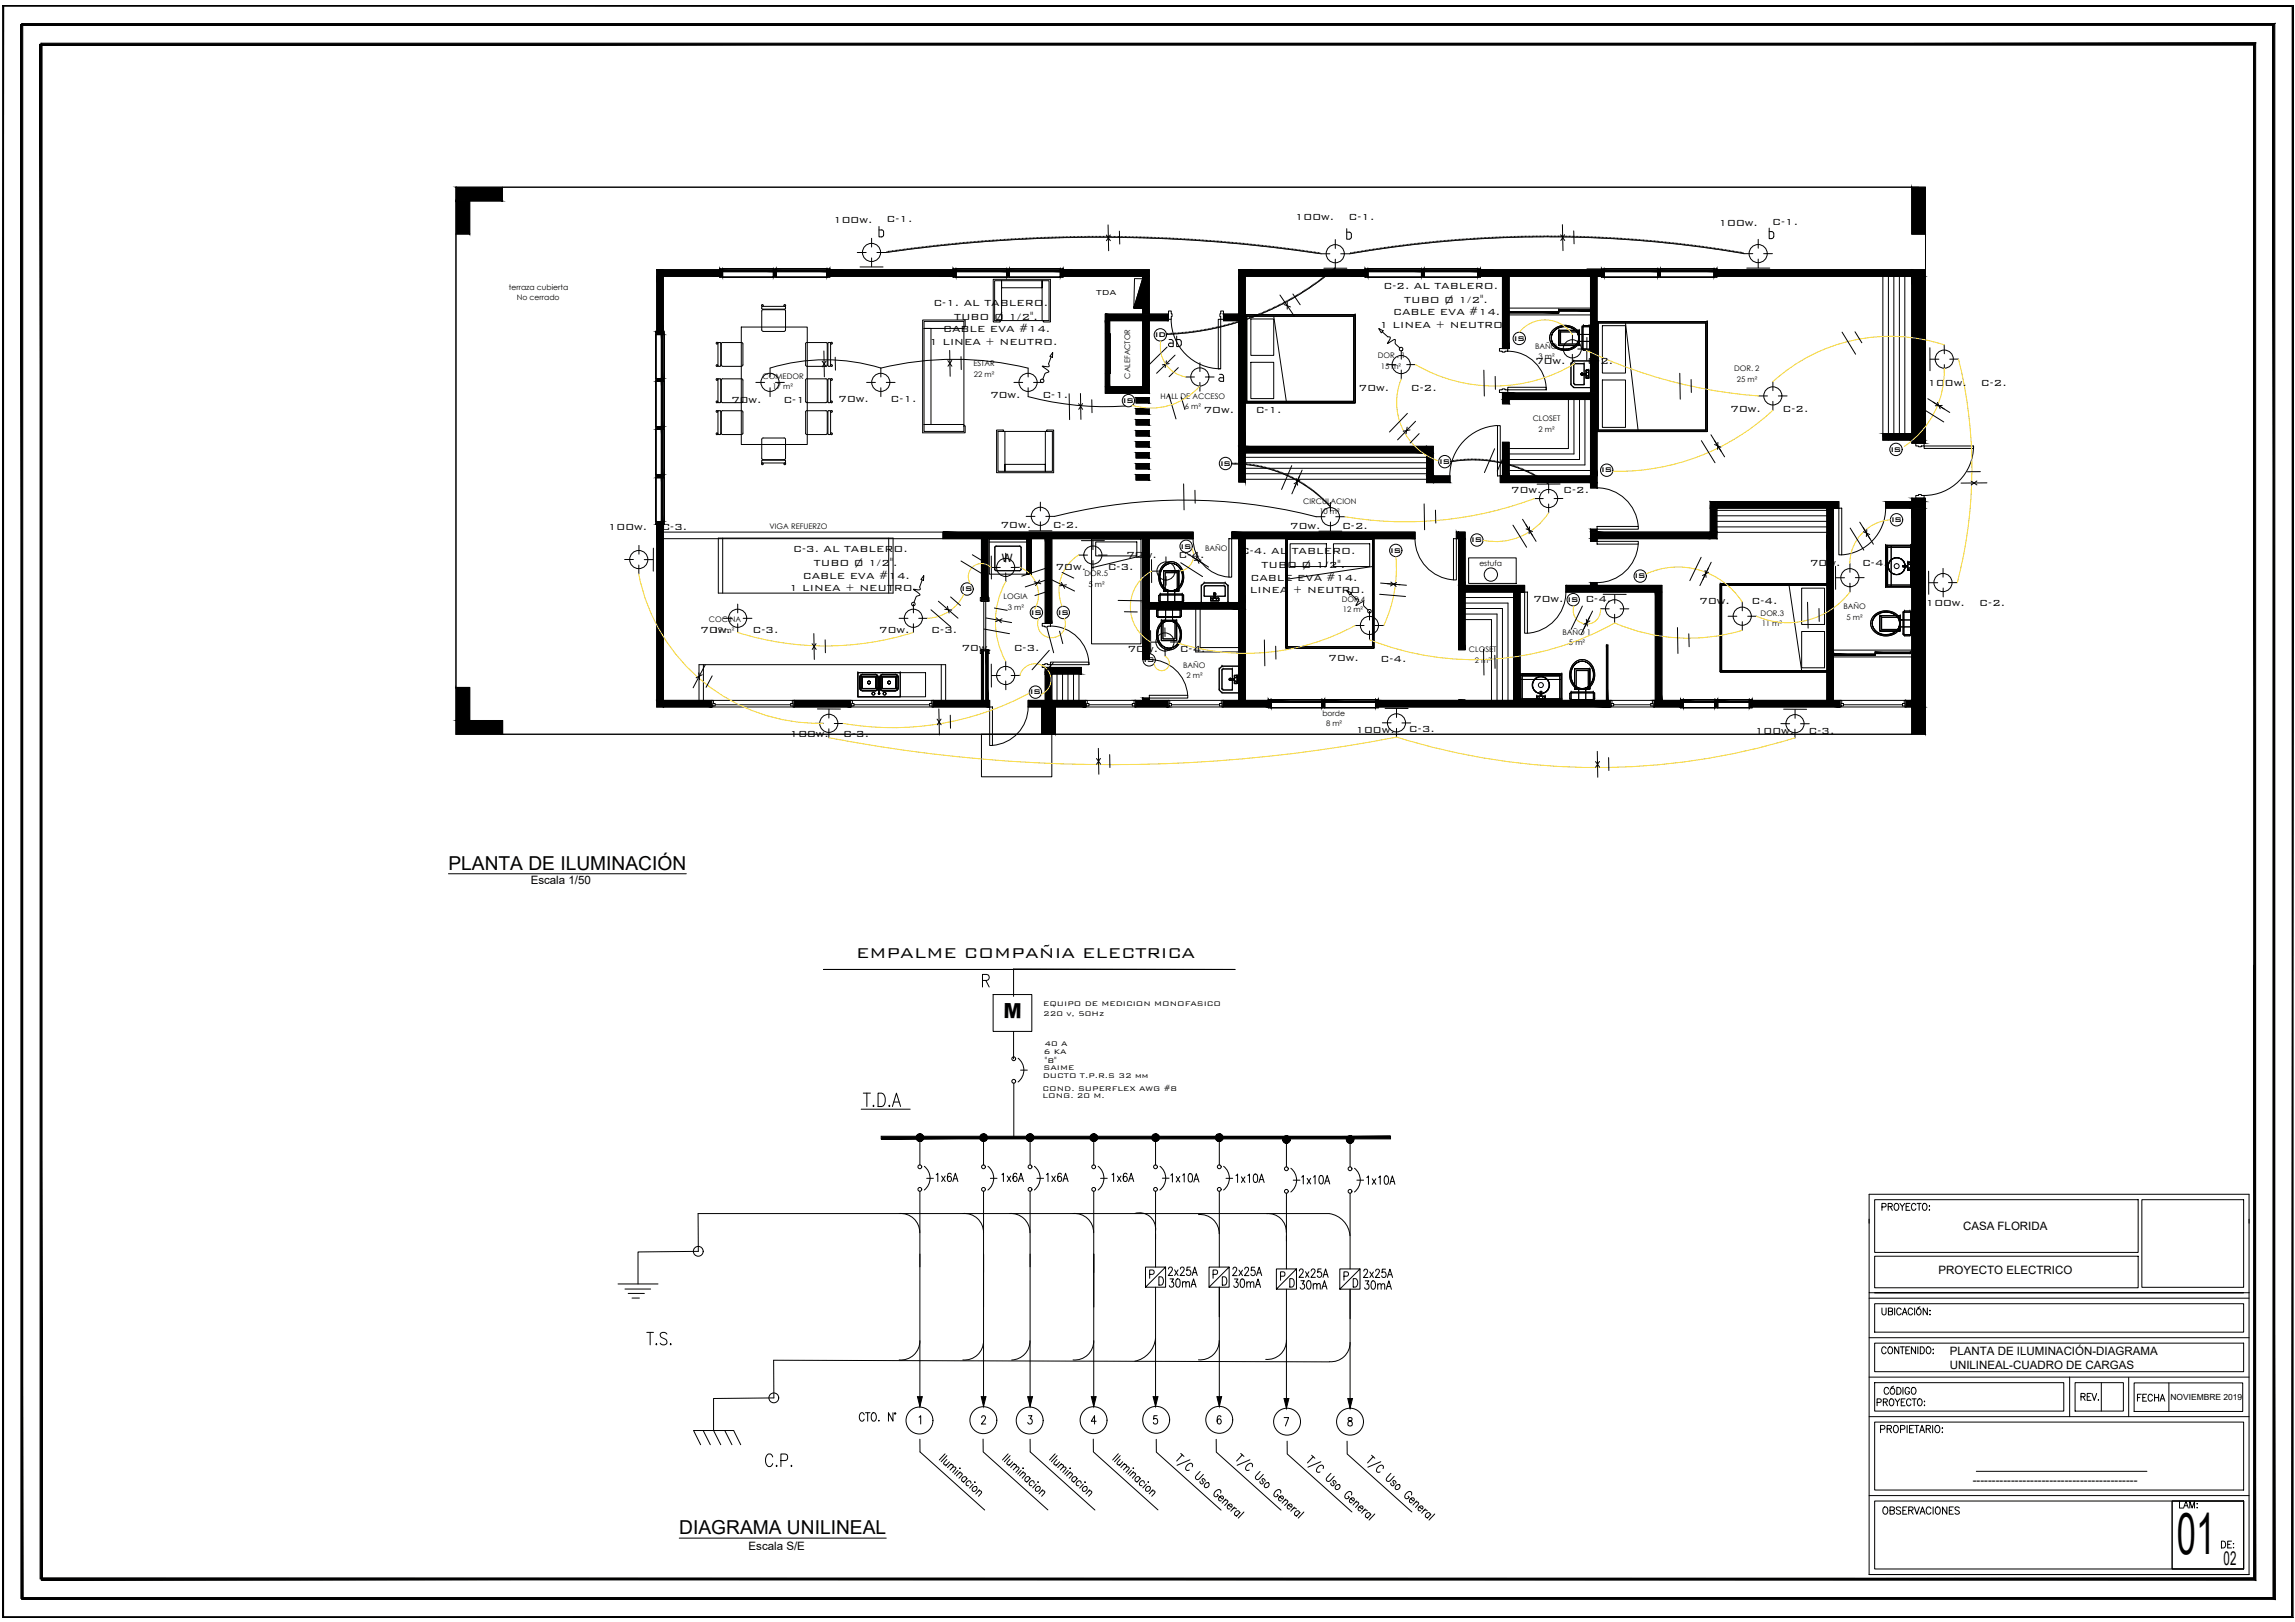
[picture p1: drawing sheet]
<svg xmlns="http://www.w3.org/2000/svg" width="841mm" height="594mm" viewBox="0 0 841 594" stroke-linecap="round" stroke-linejoin="round" font-family="sans-serif">
<defs><g id="words">
<text font-size="21.1" x="797.8" y="569.3">01</text>
<text font-size="7.7" x="367.7" y="373" transform="rotate(1 367.7 373)">M</text>
<text font-size="7.5" x="427.2" y="128.1">ab</text>
<g font-size="7">
<text x="164.3" y="318.5">PLANTA DE ILUMINACIÓN</text>
<text x="248.9" y="561.9">DIAGRAMA UNILINEAL</text>
<text x="814.9" y="573.1">02</text>
</g>
<text font-size="6.9" x="313.7" y="350.8">EMPALME COMPAÑIA ELECTRICA</text>
<g font-size="6.6">
<text x="428.3" y="434.3">1x10A</text>
<text x="451.9" y="434.3">1x10A</text>
<text x="476.2" y="435">1x10A</text>
<text x="499.9" y="435">1x10A</text>
<text x="427.2" y="468.5">2x25A</text>
<text x="427.6" y="472.7">30mA</text>
<text x="450.8" y="468.5">2x25A</text>
<text x="451.2" y="472.7">30mA</text>
<text x="475.2" y="469.2">2x25A</text>
<text x="475.5" y="473.4">30mA</text>
<text x="498.8" y="469.2">2x25A</text>
<text x="499.2" y="473.4">30mA</text>
</g>
<g font-size="6.2">
<text x="342.2" y="433.9">1x6A</text>
<text x="366.2" y="433.9">1x6A</text>
<text x="382.4" y="433.9">1x6A</text>
<text x="406.8" y="433.9">1x6A</text>
<text x="689" y="556">OBSERVACIONES</text>
</g>
<g font-size="5.7">
<text x="688.6" y="444.5">PROYECTO:</text>
<text x="688.6" y="497.1">CONTENIDO:</text>
<text x="761.6" y="514">REV.</text>
<text x="782.5" y="514.3">FECHA</text>
<text x="798" y="553.5">LAM:</text>
<text x="813.2" y="568.3">DE:</text>
</g>
<g font-size="4.3">
<text x="305.3" y="81.5">100w.</text>
<text x="324.9" y="81.5">C-1.</text>
<text x="474.5" y="80.6">100w.</text>
<text x="494.2" y="80.6">C-1.</text>
<text x="629.8" y="82.6">100w.</text>
<text x="649.4" y="82.6">C-1.</text>
<text x="507" y="105.7">C-2. AL TABLERO.</text>
<text x="342.1" y="112.1">C-1. AL TABLERO.</text>
<text x="514.6" y="111">TUBO Ø 1/2&quot;.</text>
<text x="349.7" y="117.3">TUBO Ø 1/2&quot;.</text>
<text x="510.6" y="115.4">CABLE EVA #14.</text>
<text x="345.7" y="121.8">CABLE EVA #14.</text>
<text x="505.5" y="120">1 LINEA + NEUTRO.</text>
<text x="340.5" y="126.4">1 LINEA + NEUTRO.</text>
<text x="562.5" y="133.2">70w.</text>
<text x="581.7" y="133.2">C-2.</text>
<text x="497.9" y="143.2">70w.</text>
<text x="517.1" y="143.2">C-2.</text>
<text x="706.3" y="141.4">100w.</text>
<text x="725.9" y="141.4">C-2.</text>
<text x="267.9" y="147.6">70w.</text>
<text x="287.1" y="147.6">C-1.</text>
<text x="307.2" y="147.3">70w.</text>
<text x="326.4" y="147.3">C-1.</text>
<text x="362.8" y="145.7">70w.</text>
<text x="382" y="145.7">C-1.</text>
<text x="441" y="151.3">70w.</text>
<text x="460.2" y="151.3">C-1.</text>
<text x="634.1" y="150.7">70w.</text>
<text x="653.2" y="150.7">C-2.</text>
<text x="553.7" y="180.6">70w.</text>
<text x="572.9" y="180.6">C-2.</text>
<text x="222.8" y="194">100w.</text>
<text x="242.4" y="194">C-3.</text>
<text x="366.6" y="193.4">70w.</text>
<text x="385.8" y="193.4">C-2.</text>
<text x="472.7" y="193.6">70w.</text>
<text x="491.8" y="193.6">C-2.</text>
<text x="290.7" y="202.2">C-3. AL TABLERO.</text>
<text x="454.7" y="202.9">C-4. AL TABLERO.</text>
<text x="298.3" y="207.5">TUBO Ø 1/2&quot;.</text>
<text x="386.8" y="208.9">70w.</text>
<text x="406" y="208.9">C-3.</text>
<text x="412.7" y="204.4">70w.</text>
<text x="431.9" y="204.4">C-4.</text>
<text x="462.3" y="208.2">TUBO Ø 1/2&quot;.</text>
<text x="663.2" y="207.3">70w.</text>
<text x="682.4" y="207.3">C-4.</text>
<text x="294.3" y="211.9">CABLE EVA #14.</text>
<text x="458.3" y="212.6">CABLE EVA #14.</text>
<text x="289.2" y="216.5">1 LINEA + NEUTRO.</text>
<text x="453.2" y="217.2">1 LINEA + NEUTRO.</text>
<text x="561.8" y="220.5">70w. is C-4.</text>
<text x="622.7" y="221.1">70w.</text>
<text x="641.9" y="221.2">C-4.</text>
<text x="705.7" y="221.9">100w.</text>
<text x="725.3" y="221.9">C-2.</text>
<text x="256.6" y="231.9">70w.</text>
<text x="275.8" y="231.9">C-3.</text>
<text x="322.1" y="231.7">70w.</text>
<text x="341.3" y="231.7">C-3.</text>
<text x="352.3" y="238.3">70w.</text>
<text x="371.5" y="238.3">C-3.</text>
<text x="413.2" y="239">70w.</text>
<text x="432.4" y="239">C-4.</text>
<text x="486.7" y="242.3">70w.</text>
<text x="505.9" y="242.3">C-4.</text>
<text x="289.3" y="269.9">100w.</text>
<text x="309" y="269.8">C-3.</text>
<text x="496.7" y="268.3">100w.</text>
<text x="516.3" y="268.3">C-3.</text>
<text x="643.1" y="268.9">100w.</text>
<text x="662.8" y="268.9">C-3.</text>
</g>
<g font-size="4.2">
<text x="367.2" y="205.9">W</text>
<text x="194.5" y="323.7">Escala 1/50</text>
<text x="719.4" y="450.5">CASA FLORIDA</text>
<text x="710.4" y="466.5">PROYECTO ELECTRICO</text>
<text x="714.5" y="496.3">PLANTA DE ILUMINACIÓN-DIAGRAMA</text>
<text x="714.5" y="501.4">UNILINEAL-CUADRO DE CARGAS</text>
<text x="722.9" y="543.4">-------------------------------------------</text>
<text x="274.3" y="567.6">Escala S/E</text>
</g>
<g font-size="4.1">
<text x="423.3" y="123.5">id</text>
<text x="554.9" y="124.7">is</text>
<text x="411.6" y="147.6">is</text>
<text x="692.9" y="165.4">is</text>
<text x="447.2" y="170.6">is</text>
<text x="527.6" y="169.9">is</text>
<text x="586.9" y="173">is</text>
<text x="693.1" y="191.2">is</text>
<text x="432.7" y="200.9">is</text>
<text x="509.6" y="202.4">is</text>
<text x="539.3" y="198.6">is</text>
<text x="599.1" y="211.8">is</text>
<text x="352.5" y="216.6">is</text>
<text x="377.9" y="225.2">is</text>
<text x="387.8" y="225.2">is</text>
<text x="419.2" y="242.5">is</text>
<text x="377.6" y="254.3">is</text>
</g>
<text font-size="3.6" x="401.7" y="108.2">TDA</text>
<g font-size="3.2">
<text x="382.3" y="368.6">EQUIPO DE MEDICION MONOFASICO</text>
<text x="382.3" y="372.1">220 v, 50Hz</text>
<text x="382.8" y="383.1">40 A</text>
<text x="382.5" y="386.1">6 KA</text>
<text x="382.9" y="389.2">&quot;B&quot;</text>
<text x="382.1" y="395">DUCTO T.P.R.S 32 mm</text>
<text x="382.4" y="392">SAIME</text>
<text x="382.1" y="399.5">COND. SUPERFLEX AWG #8</text>
<text x="382" y="402.3">LONG. 20 M.</text>
</g>
<text font-size="3.1" x="795.4" y="512.7">NOVIEMBRE 2019</text>
<g font-size="2.8">
<text x="186.5" y="106.1">terraza cubierta</text>
<text x="189.4" y="109.9">No cerrado</text>
<text x="504.9" y="131.3">DOR . 1</text>
<text x="562.6" y="127.7">BAÑO</text>
<text x="563.8" y="131.6">3 m²</text>
<text x="356.7" y="134.1">ESTAR</text>
<text x="356.9" y="137.9">22 m²</text>
<text x="506" y="135.1">15 m²</text>
<text x="635.5" y="136">DOR. 2</text>
<text x="279.5" y="138.8">COMEDOR</text>
<text x="283.1" y="142.6">17 m²</text>
<text x="414.1" y="138.7" transform="rotate(-90 414.1 138.7)">CALEFACTOR</text>
<text x="636.5" y="139.8">25 m²</text>
<text x="425.3" y="146.2">HALL DE ACCESO</text>
<text x="434.2" y="150">6 m²</text>
<text x="561.7" y="154.4">CLOSET</text>
<text x="563.8" y="158.2">2 m²</text>
<text x="477.6" y="184.6">CIRCULACION</text>
<text x="483.5" y="188.4">10 m²</text>
<text x="282" y="193.8">VIGA REFUERZO</text>
<text x="441.7" y="201.8">BAÑO</text>
<text x="542.1" y="207.4">estufa</text>
<text x="397.5" y="211.1">DOR.5</text>
<text x="398.9" y="214.9">5 m²</text>
<text x="367.8" y="219.5">LOGIA</text>
<text x="491.7" y="220.5">DOR.4</text>
<text x="259.8" y="227.9">COCINA</text>
<text x="369.4" y="223.3">3 m²</text>
<text x="492.1" y="224.2">12 m²</text>
<text x="645.2" y="225.5">DOR.3</text>
<text x="675.5" y="223.2">BAÑO</text>
<text x="676.7" y="227">5 m²</text>
<text x="261.7" y="231.7">17 m²</text>
<text x="572.6" y="232.4">BAÑO 1</text>
<text x="645.6" y="229.3">11 m²</text>
<text x="538.3" y="238.9">CLOSET</text>
<text x="575" y="236.2">5 m²</text>
<text x="433.6" y="244.6">BAÑO</text>
<text x="540.5" y="242.7">2 m²</text>
<text x="434.8" y="248.4">2 m²</text>
<text x="484.6" y="262.1">borde</text>
<text x="485.9" y="265.9">8 m²</text>
</g>
</g></defs>
<!-- layer: CAPA BASE ELECTRICAS -->
<g fill="none" stroke="#000" stroke-width=".37">
<path d="M184.1 68.6v5h-12v12.1h-5v-17.1h536M700.6 68.6h5v17.2h-5zM167.1 85.7v166.1M240.7 98.8h23.1v2.4h-20.7v20.4h-2.4zM263.8 98.5h1v3h-1zM263.8 98.5h.1M264.8 98.5h.1M264.8 98.5v3zM264.8 98.5h18.6h-18.6M264.8 99h18.6v.5h-18.6zM264.8 99.5h.1M264.8 99h.1"/>
<path d="M283.4 98.5h1v3h-1zM283.4 98.5h.1M283.4 99.5h.1M283.4 99h.1M284.4 98.5h.1M284.4 98.5v3zM284.4 98.5h18.7h-18.7M284.4 99h18.7v.5h-18.7zM284.4 99.5h.1M284.4 99h.1M303.1 99.5h.1M303.1 99h.1"/>
<path d="M303.1 98.5h1v3h-1zM303.1 98.5h.1M304.1 98.8h45.2v2.4h-45.2zM304.1 98.5h.1M349.3 98.5h1v3h-1zM349.3 98.5h.1M350.3 98.5h.1M350.3 98.5v3zM350.3 98.5h18.6h-18.6M350.3 99h18.6v.5h-18.6zM350.3 99.5h.1M350.3 99h.1"/>
<path d="M368.9 98.5h1v3h-1zM368.9 98.5h.1M368.9 99.5h.1M368.9 99h.1M369.9 98.5h.1M369.9 98.5v3zM369.9 98.5h18.7h-18.7M369.9 99h18.7v.5h-18.7zM369.9 99.5h.1M369.9 99h.1M388.6 99.5h.1M388.6 99h.1"/>
<path d="M388.6 98.5h1v3h-1zM388.6 98.5h.1M389.6 98.8h31.6v16.2h7v2.5h-7v26.5h-16.2v-29h13.7v-13.8h-29.1zM389.6 98.5h.1M500.3 98.5h1v3h-1zM500.3 98.5h.1M501.3 98.5h.1M501.3 98.5v3zM501.3 98.5h19.6h-19.6M501.3 99h19.6v.5h-19.6zM501.3 99.5h.1M501.3 99h.1"/>
<path d="M520.9 98.5h1v3h-1zM520.9 98.5h.1M520.9 99.5h.1M520.9 99h.1M521.9 98.5h.1M521.9 98.5v3zM521.9 98.5h19.6h-19.6M521.9 99h19.6v.5h-19.6zM521.9 99.5h.1M521.9 99h.1M541.5 99.5h.1M541.5 99h.1"/>
<path d="M541.5 98.5h1v3h-1zM541.5 98.5h.1M542.5 98.5h.1M581.5 98.5h5.1M586.9 98.5h1v3h-1zM586.9 98.5h.1M587.9 98.5h.1M587.9 98.5v3zM587.9 98.5h19.6h-19.6M587.9 99h19.6v.5h-19.6zM587.9 99.5h.1M587.9 99h.1"/>
<path d="M607.5 98.5h1v3h-1zM607.5 98.5h.1M607.5 99.5h.1M607.5 99h.1M608.5 98.5h.1M608.5 98.5v3zM608.5 98.5h19.6h-19.6M608.5 99h19.6v.5h-19.6zM608.5 99.5h.1M608.5 99h.1M628.1 99.5h.1M628.1 99h.1"/>
<path d="M628.1 98.5h1.1v3h-1.1zM628.1 98.5h.1M629.2 98.5h.1M700.6 98.8v62.4M705.6 85.8v76.5h-5v-1.1M705.6 98.8h-76.4v2.4h71.4M263.8 101.5h.1M264.8 101.5h.1M264.8 101.5h18.6v-3v3zM271.7 119.8h24.1v43h-24.1zM279.1 112.5l.1 .6 .2 .1h8.2l.3-.7M279.4 112.2l-.3 .2"/>
<path d="M279.4 112.2h8.2M283.4 101.5h.1M284.4 101.5h.1M284.4 101.5h18.7v-3v3zM287.3 113.4l.6 .5v6.9l-.6 .6M287.4 113.4h-7.7l-.6 .5v6.9l.3 .5 8 .1M287.6 112.2l.3 .2M303.1 101.5h.1M304.1 101.5h.1M338.6 117.7h14.6v40.3h-14.6zM349.3 101.5h.1M350.3 101.5h.1"/>
<path d="M350.3 101.5h18.6v-3v3zM353.2 119.6l.2 .2 .3-.2M353.7 119.6v-2.4h-15.6v41.3h15.6v-2.4M364.5 102.8h19.9v14.6h-19.9zM366.4 117.4l.2 .3-.2 .2h-2.4v-15.6h20.9v15.6h-2.4l-.2-.2 .2-.3M367 117.4v-14.6v2.6h14.9v-2.6v14.6M368.9 101.5h.1M369.9 101.5h.1M369.9 101.5h18.7v-3v3zM388.6 101.5h.1M389.6 101.5h.1M406.7 117.5h12v24.1h-12z"/>
<path d="M428.2 113.9h1v1h.3l-.3 2.1h-1zM429.2 116.9a18.1 18.1 0 0 0 18.1 18.2M446.4 117h.9v18.1h-.9zM447.3 113.9h1.1v3.1h-1.1v-1.1h-.3zM453.9 117.5v59.1h2.5v-10.7M453.9 115h-5.5v2.5h5.5M453.9 101.2h2.5M456.4 101.2h43.9v-2.4h-46.4v18.7M456.4 115.3h40.2v32.3h-40.2v-32.3h40.2v32.3h-40.2zM456.4 115.3h40.2v32.3h-40.2zM456.4 115.3h.1M456.4 101.2v64.7"/>
<path d="M456.9 115.8h39.2v31.2h-39.2zM456.9 115.8h.1M458.4 116.8h8.4v13.4h-8.4zM466.8 115.8l4.6 31.2M496.1 115.8h.1M496.6 115.3h.1M500.3 101.5h.1M501.3 101.5h.1M501.3 101.5h19.6v-3v3zM520.9 101.5h.1M521.9 101.5h.1M521.9 101.5h19.6v-3v3z"/>
<path d="M541.5 101.5h.1M542.5 101.5h.1M550.6 101.2v26.5h2.4v-26.5M553 114.1h18.2v.5h-18.2zM553 114.1h.1M553 114.6h.1M553 115.3h29.8M553 112.8h29.8M571.2 114.1h.1M571.2 114.6h.1M571.2 113.4h11.6v.5h-11.6zM571.2 113.4h.1"/>
<path d="M571.2 113.9h.1M579.8 119.7l.5-.5h2l.5 .5v8.1l-.5 .5h-2l-.5-.5zM579.8 119.7h.1M580.1 119.7h2.4v8.2h-2.4zM580.1 119.7h2.4v2.8h-2.4zM580.1 119.7h.1M580.3 119.2h.1M582.3 119.2h.1M582.5 119.7h.1M582.8 113.4h.1M582.8 113.9h.1M582.8 119.7h.1"/>
<path d="M585.2 117.8h40.4v40.3h-40.4v-40.3h40.4v40.3h-40.4zM585.2 117.8h40.4v40.3h-40.4zM585.2 117.8h.1M585.7 118.3h39.4v39.3h-39.4zM585.7 118.3h.1M586.9 101.5h.1M587.2 119.3h8.5v17.3h-8.5zM587.9 101.5h.1M587.9 101.5h19.6v-3v3zM595.7 118.3l4.6 39.3M607.5 101.5h.1M608.5 101.5h.1"/>
<path d="M608.5 101.5h19.6v-3v3zM625.1 118.3h.1M625.6 117.8h.1M628.1 101.5h.1M629.2 101.5h.1M690 101.2v58.8M692 101.2v60M694 101.2v58.8M696 101.2v57.6M698 101.2v57.6M240.4 138.7h3v1h-3zM240.4 139.7h.1"/>
<path d="M240.4 138.7h.1M240.4 121.6h3v.9h-3zM240.4 122.5h.1M240.4 121.6h.1M240.4 139.7h3zM240.4 139.7v16.6h3h-3zM240.4 122.5h3zM240.4 122.5v16.2h3h-3zM242.4 139.7h.5v16.6h-.5zM242.4 139.7h.1M242.4 122.5h.5v16.2h-.5zM242.4 138.7h.1"/>
<path d="M242.4 122.5h.1M242.9 139.7h.1M242.9 122.5h.1M242.9 138.7h.1M243.4 138.7h.1M243.4 139.7h.1M243.4 121.6h.1M243.4 122.5h.1M243.4 139.7v16.6v-16.6M243.4 122.5v16.2v-16.2M263.1 133.9l.2 .2M263.1 125.7v8.2"/>
<path d="M263.1 139v8.2M263.3 125.4l-.2 .3M263.3 138.7l-.2 .3M263.4 125.5h.6l.1 .2v8.2l-.3 .2M263.4 134.2h.5M263.4 138.8h.5M263.8 138.7l.3 .3v8.2l-.7 .3M264.3 133.6l.5 .5M264.3 133.6l.1-7.9 .4-.2 6.9-.1 .5 .5v7.7M264.8 138.7l-.5 .6 .1 7.9 .4 .3h6.9l.5-.6v-7.6l-.5-.6M264.8 134.2h6.9M264.8 138.8h6.9"/>
<path d="M272.2 133.6l-.5 .5M295.2 125.9l.5-.4h7.2l.2 .4v7.7M295.2 133.6l.5 .5M295.2 126v7.6M295.2 139.3v7.7M295.7 138.7l-.5 .5M295.7 134.2h6.9M295.7 138.8h6.9M302.6 138.7l.5 .5v8l-.5 .3h-6.9l-.5-.6M303.1 133.6l-.5 .5M303.4 133.9l.2 .2M303.4 125.7v8.2"/>
<path d="M303.4 139v8.2M303.6 125.4l-.2 .3M303.6 138.7l-.2 .3M303.7 125.5h.4M303.7 134.2h.4M303.7 138.8h.4M304.1 125.4l.3 .3v8.2l-.3 .2M304.1 138.7l.3 .3v8.2l-.3 .3M353.2 120.3h-14.6h2.6v35.2h-2.6h14.6M405 122.3h1.9v14.5v-14.5h-.5M405 136.8h1.7M406.4 122.3v14.5z"/>
<path d="M406.4 136.8h.5h-.5M458.4 132.7h8.4v13.3h-8.4zM549.5 127.7h3v.9l-2 .4v-.4h-1zM552.5 128.6a14.1 14.1 0 0 1 14.1 14.2M568.9 121.1a6.2 6.2 0 0 1 10 1.4l-.4-.8v4.2l.4-.9a6 6 0 0 1-5.6 3.4 6 6 0 0 1-5.3-3.7 4.1 4.1 0 0 1 .9-3.6zM568.9 121.1a6.3 6.3 0 0 1 9.5 .5h-.7a5.4 5.4 0 0 0-9.1 1.4 4.6 4.6 0 0 0 5.9 4.8l2.1-.8 1.1-1h.7a6.1 6.1 0 0 1-10.4-1.4 3.9 3.9 0 0 1 .9-3.5zM569.6 121.1a5.2 5.2 0 0 1 8.9 2.7 5.2 5.2 0 0 1-4.6 4.2 5.2 5.2 0 0 1-5.3-3.3 4.8 4.8 0 0 1 7.1-4.7 4.1 4.1 0 0 1 2.8 4.4 4.1 4.1 0 0 1-3.9 3.5 4.7 4.7 0 0 1-6-5.1zM571.3 121h7.4v5.6h-7.4v-5.6h7.4v5.6h-7.4zM571.3 121h.1M571.9 121.6h6.6v4.4h-6.6zM571.9 121.6h.1M575.7 133.2l1-1h6.1v9.8h-6.1l-1-1.1z"/>
<path d="M575.7 133.2h.1M576.7 132.2h.1M576.7 133.6h.1M577.1 133.2h3.4v7.7h-3.4l-.4-.4v-6.9zM577.1 133.2h.1M577.7 121.6h-5.8v4.4h5.8M578.4 121.6l.1 .1M578.5 122.5h4v2.5h-4h1.6v-2.5zM578.5 125.9l-.1 .1M578.7 121h.1M578.7 126.6h.1M579.5 136.8h1.7v.5h-1.7z"/>
<path d="M579.5 137.3h.1M579.8 127.8h.1M580.1 125h2.4v2.9h-2.4zM580.1 127.9h.1M580.5 133.2h.1M581.2 137.3h.1M581.2 135.5h1.1v3.1h-1.1v-3.1h1.1v3.1h-1.1zM581.2 138.6h.1M582.3 135.5h.1M582.3 138.6h.1M582.3 128.3h.1M582.5 127.9h.1"/>
<path d="M582.8 132.2h.1M582.8 127.8h.1M587.2 139.2h8.5v17.3h-8.5zM240.4 156.3h3v1h-3zM240.4 157.3h.1M240.4 156.3h.1M240.4 157.3h3zM240.4 157.3v16.6h3h-3zM242.4 157.3h.5v16.6h-.5zM242.4 157.3h.1M242.4 156.3h.1M242.9 157.3h.1"/>
<path d="M242.9 156.3h.1M243.4 156.3h.1M243.4 157.3h.1M243.4 157.3v16.6v-16.6M263.1 147.2l.2 .3M263.1 158.9l.2 .3M263.1 150.7v8.2M263.3 150.4l-.2 .3M263.4 150.4h.6l.1 .3v8.2l-.7 .3M264.3 158.6l.5 .6h6.9l.5-.6M264.3 150.9l.5-.5h6.9l.5 .5M264.3 150.9v7.8"/>
<path d="M272.2 150.9v7.8M295.2 150.9l.5-.5h6.9l.5 .5M295.2 158.6l.5 .6h6.9l.5-.6M295.2 150.9v7.8M303.1 150.9v7.8M303.4 147.2l.2 .3M303.4 158.9l.2 .3M303.4 150.7v8.2M303.6 150.4l-.2 .3M303.7 147.5h.4M303.7 150.4h.4M303.7 159.2h.4"/>
<path d="M304.1 150.4l.3 .3v8.2l-.3 .3M353.2 156.1l.2-.2 .3 .2M365.7 158h20v14.6h-20zM367.6 158l.2-.3-.2-.2h-2.4v15.6h20.9v-15.6h-2.3l-.3 .2 .2 .3M368.3 158v14.6v-2.5h14.8v2.5v-14.6M416.3 145.6h4.8v2h-4.8zM416.3 149.6h4.8v2.1h-4.8zM416.3 153.7h4.8v2h-4.8zM416.3 157.7h4.8v2h-4.8zM456.4 147.6h.1M456.9 147h.1M496.1 147h.1"/>
<path d="M496.6 147.6h.1M548.7 155.8a18.5 18.5 0 0 0-17.4 18.5M548.8 155.9h1v18.4h-1zM549.5 142.8l2-.4v.4h1v.9h-3zM552.5 141.8h14.1v1h-14.1zM553 143.9h29.8v-42.7h-40.3v-2.4h44.4v2.4h-1.6v77.5h-2.5v-1.9h-33v-2.5h.8M553 143.9l-2.4-.2v4.2h2.4v-1.6M553 146.3h29.8v28h-32.2M553 143.9v2.4M574.8 145.3v19h-21.8M575.7 140.9h.1M576.7 142h.1"/>
<path d="M576.8 145.3v21h-23.8M577.1 140.9h.1M578.8 145.3v23h-25.8M580.5 140.9h.1M580.8 145.3v25h-27.8M582.8 142h.1M585.2 158.1h.1M585.7 157.6h.1M625.1 157.6h.1M625.6 158.1h.1M700.6 158.8h-10.6v2.4h10.6M240.4 173.9h3v1h-3z"/>
<path d="M240.4 174.9h.1M240.4 173.9h.1M240.4 174.9h3zM240.4 174.9v16.1h3h-3zM242.4 174.9h.5v16.1h-.5zM242.4 174.9h.1M242.4 173.9h.1M242.9 174.9h.1M242.9 173.9h.1M243.4 173.9h.1M243.4 174.9h.1M243.4 174.9v16.1v-16.1"/>
<path d="M279.1 168.8l.3 .8h8.2l.3-.8M279.1 160.9v6.9l.3 .5h8M279.4 168.5l-.3 .3M279.4 168.6h8.2M287.3 160.4l.6 .5M287.4 160.4h-7.7l-.6 .5M287.6 168.5l.3 .3M287.9 160.9v6.9l-.6 .5M416.3 161.7h4.8v2h-4.8zM416.3 165.8h4.8v2h-4.8zM416.3 169.8h4.8v2h-4.8zM416.3 173.8h4.8v2h-4.8z"/>
<path d="M456.4 163.5h68.8v10.8h6.2v2.5h-8.6v-10.9h-66.4M456.4 165.5h66.4M456.4 167.5h66.4M456.4 169.5h66.4M456.4 171.5h66.4M456.4 173.5h66.4M456.4 175.5h66.4M550.6 174.3v-12.3h2.4v12.3M553 172.3h29.8M585.2 178.7a15.1 15.1 0 0 1 15.1 14.1M702.1 162.3h3v1.1h-1v.2l-2-.2zM705.1 163.4h18.1v.8h-18.1z"/>
<path d="M723.2 163.3a18.1 18.1 0 0 1-18.1 18.2M240.4 191h3v1.1h-3zM240.4 192.1h.1M240.4 191h.1M240.7 192.1h2.4v64.4h17.7v2.4h-20.1zM242.4 191h.1M242.9 191h.1M243.1 197.3h116.6v22.5h2.4v-22.5h14.3v13.1h1.6v-13.1h5v31h2.4v-31h33.3v44.3h2.5v-18.5h32.7v33.4h-5.7v2.4M243.1 194.9h102.5M243.4 191h.1M243.4 192.1h.1M263.2 197.1h64.1v20.1h-64.1z"/>
<path d="M264.8 197.1v20.1M325.7 197.1v20.1M345.6 197.3v-2.4h91.7v2.4h-16.1v23.4h32.7v-23.4h-2.5v-2.4h67.2v2.4h-62.2v59.2h8.4v2.4h-16.6M362.5 197.5h13.7v12.8h-13.7zM362.5 198.5h13.7M400 197.5h18.1v38.3h-18.1zM401.5 198.5h15.1v5.1h-15.1zM437.2 197.3a14.1 14.1 0 0 0 13.1 14.1M450.3 197.3h1.1v14.1h-1.1zM471.3 197.1h32.2v40.3h-32.2v-40.3h32.2v40.3h-32.2zM471.3 197.1h32.2v40.3h-32.2zM471.3 197.1h.1"/>
<path d="M471.8 197.6h31.2v39.3h-31.2zM471.8 197.6h.1M472.8 199.2h13.3v8.3h-13.3zM488.7 199.2h13.2v8.3h-13.2zM503 197.6h.1M503.5 197.1h.1M518.5 197.3a15.1 15.1 0 0 0 14.1 15.1M532.6 197.3h1.1v15.1h-1.1zM534.5 197.3h-.8v-2.4h3.2v19.5M534.5 197.3v40.7h2.4v-21.1M534.5 194.9v2.4M582.8 193.8h2.5v1.1h41.4v-11.2h47.2v2.4h-2v70.4h2.4v2.4h-32.2v-2.4h27.4v-70.4h-40.3v11.2h-43.9v1h-2.5z"/>
<path d="M585.3 198.3h15.1v1h-15.1zM585.3 192.8h15.1v1h-15.1zM600.3 199.3a15.1 15.1 0 0 1-15.1 14.1M629.2 184.9h40.3M629.2 186.9h40.3M629.2 188.9h40.3M629.2 191h40.3M629.2 193h40.3M629.2 195h40.3M673.9 186.1h1v17.1h-1zM691 199.7h9.2v15.3h-9.2zM691 199.7h9.7v15.3h-9.7z"/>
<path d="M691 199.7h.1M691 186.1a17.2 17.2 0 0 1-16.1 17.1M691.5 200h1.5v14.8h-1.5zM691.5 200h9.2v14.8h-9.2zM691.5 200h.1M693 200h7.7v14.8h-7.7zM700.2 199.7h.5v15.3h-.5zM700.2 199.7h.1M700.6 183.7v-1.2h5v86.4h-5v-10M700.6 183.7h-9.6v2.4h9.6M700.6 183.7v75.2M700.7 199.7h.1"/>
<path d="M700.7 200h.1M702.1 181.5l2-.4v.4h1v1h-3zM359.2 218.8h.5v1.4h-.5zM359.7 219.8h2.4v.5h-2.4zM362.1 218.8h.4v1.4h-.4zM365.1 200l-.5 .6-.1 7.9 .6 .5h8.6l.4-.2 .1-8.2-.5-.6M365.1 200.1h8.6M418.1 203.6l-18.1 4.4M424.6 218.1l.6-.5h8l.5 .5v2.1l-.5 .5h-8l-.6-.5zM425.1 217.9h8.2v2.4h-8.2zM425.1 217.9h2.8v2.4h-2.8zM425.1 217.9h.1"/>
<path d="M425.2 217.6h.1M425.8 207.5a4.3 4.3 0 0 1 4.5-1.6 4.3 4.3 0 0 1 3.2 3.5 5.9 5.9 0 0 1-3 7.3l.8-.4h-4.2l.8 .4a6.2 6.2 0 0 1-2.1-9.2zM426 207.2a4.3 4.3 0 0 1 4.5-1.3 4.3 4.3 0 0 1 3 3.5 6.3 6.3 0 0 1-2.1 6.9v-.8a5.4 5.4 0 0 0-1.5-9.1 4.8 4.8 0 0 0-4.5 6.7l.6 1.3 1 1.1v.8a6.4 6.4 0 0 1-1-9.1zM426.4 209.1h5.6v7.5h-5.6v-7.5h5.6v7.5h-5.6zM426.4 216.6h.1M426.6 207.4a4.2 4.2 0 0 1 4.8-.4 4.2 4.2 0 0 1 2 4.3 4.2 4.2 0 0 1-2.5 4.6 4.2 4.2 0 0 1-5-1.5 5.1 5.1 0 0 1 3.3-8.1 5.1 5.1 0 0 1 4.2 5 5.1 5.1 0 0 1-4.2 5.1 5.2 5.2 0 0 1-4.1-3.7 5.2 5.2 0 0 1 1.5-5.3zM427 216.3h.1M427 215.5v-5.8h4.4v5.8M427 209.7h4.4v6.6h-4.4zM427.9 216.3v1.6h2.6v-1.6v4h-2.6zM430.5 217.9h2.8v2.4h-2.8zM431.4 216.3h-.1"/>
<path d="M431.4 209.7h.1M432 209.1h.1M432 216.6h.1M433.2 217.6h.1M433.3 217.9h.1M433.7 218.1h.1M440.2 214.5l1.1-1h7.7l1 1v6.2h-9.8zM440.2 214.5h.1M441.3 213.5h.1M441.3 218.4h.1M441.3 215h.1M441.7 214.5h6.9l.4 .5v3.4h-7.7v-3.4z"/>
<path d="M443.6 219.1h3.1v1h-3.1v-1h3.1v1h-3.1zM443.6 219.1h.1M444.9 217.3h.5v1.8h-.5zM444.9 219.1h.1M444.9 217.3h.1M448.6 214.5h.1M449 213.5h.1M449 215h.1M449 218.4h.1M450 214.5h.1M503 207.5l-31.2 4.6M536.9 214.4h21.8v2.5h-1.6"/>
<path d="M536.9 216.9h20.2M536.9 214.4v2.5M536.9 218.8h17.8M538.2 204.3h17.4v9.4h-17.4zM554.7 216.9v39.6M557.1 216.9v39.6M558.7 216.9h1v15h-1zM573.8 216.8a15.1 15.1 0 0 1-14.1 15.1M573.8 216.9v-2.5h9v-1.1h2.5v1.1h23.7v42.1h6.9v2.4h-9.7M573.8 216.9h32.8v39.6h-.4v2.4M630.4 213.9h40.2v32.2h-40.2v-32.2h40.2v32.2h-40.2zM630.4 213.9h40.2v32.2h-40.2z"/>
<path d="M630.4 213.9h.1M630.9 214.4h39.2v31.2h-39.2zM630.9 214.4h.1M655.6 214.4l4.6 31.2M660.2 215.4h8.4v13.3h-8.4zM670.1 214.4h.1M670.6 213.9h.1M691 215h.1M691 200.5v13.8zM691 200.5v5.1zM691 206.4v7.9h.5h-.5zM691 200.5h.5h-.5"/>
<path d="M691 206.4h.5h-.5M691 205.6h.5M691.5 214.8h.1M691.5 200.5v13.8zM691.5 206.4v7.9zM691.5 205.6h-.5h.5M691.7 200.5h8.5v13.8h-8.5zM691.7 200.5h.1M693 214.8h.1M697.4 207.1h1.7zM697.4 207.6h1.7zM697.4 207.1v.5v-.5"/>
<path d="M699.1 205.9h1.1v3h-1.1zM699.1 208.9h.1M699.1 207.6h.1M699.1 205.9h.1M700.2 208.9h.1M700.2 205.9h.1M700.2 215h.1M700.2 214.3h.1M700.2 200.5h.1M700.7 215h.1M700.7 214.8h.1M359.2 238h.5v1.3h-.5z"/>
<path d="M359.7 238.4h.7v18.1h.9v-18.1h.8v18.1h.6v2.4h-20.8v-2.4h17.8zM359.7 237.9h.8v.5h-.8zM360.5 220.2h.7v18.2h-.7zM361.2 237.9h.9v.5h-.9zM362.1 238h.4v1.3h-.4zM381.9 228.3h3v1h-1v.3l-2-.3zM384.9 229.3a14.1 14.1 0 0 1 14.1 14.1M423.8 223.6l.6-.5h8l.5 .5v2.1l-.5 .5h-8l-.6-.5zM423.8 223.6h.1M424.3 223.4h8.2v2.4h-8.2zM424.3 223.4h2.8v2.4h-2.8zM424.3 225.8h.1"/>
<path d="M424.3 223.4h.1M424.4 226.2h.1M424.4 223.1h.1M424.6 220.2h.1M425.1 220.3h.1M425.2 220.7h.1M425.5 228.1l1.6-1.1-.8 .4h4.2l-.8-.4a6 6 0 0 1 3.3 5.6 6 6 0 0 1-3.7 5.3 5.2 5.2 0 0 1-5.3-6.9l.3-1.1zM425.5 228.1l.7-.6v.7a5.4 5.4 0 0 0 1.5 9.1 4.5 4.5 0 0 0 4.8-5.2l-.5-2.1-1.4-1.8v-.7a6.1 6.1 0 0 1-1.3 10.4 5.1 5.1 0 0 1-5.5-6.2 6 6 0 0 1 1.7-3.6zM425.6 227.2h5.6v7.4h-5.6v-7.4h5.6v7.4h-5.6zM425.6 227.2h.1M425.8 228.5a4.2 4.2 0 0 1 4.8-.4 4.2 4.2 0 0 1 2 4.3 4.2 4.2 0 0 1-2.5 4.6 4.2 4.2 0 0 1-5-1.4 5.2 5.2 0 0 1 3.3-8.2 5.1 5.1 0 0 1 4.2 5 5.1 5.1 0 0 1-4.2 5 5.2 5.2 0 0 1-4.1-3.6 5.2 5.2 0 0 1 1.5-5.3zM426.2 228.2v5.8h4.4v-5.8"/>
<path d="M426.2 227.4h4.4v6.6h-4.4zM426.3 227.4l-.1 .1M427.1 223.4h2.6v4v-1.6h-2.6v1.6zM429.7 223.4h2.8v2.4h-2.8zM430.5 227.4l.1 .1M430.6 227.4h.1M431.2 234.6h.1M431.2 227.2h.1M432.4 226.2h.1M432.4 223.1h.1M432.5 225.8h.1M432.5 223.4h.1"/>
<path d="M432.9 225.7h.1M432.9 223.6h.1M433.2 220.7h.1M433.3 220.3h.1M433.7 220.2h.1M438.2 223.1v15.7h15.7M439.8 223.1v14.1h14.1M440.2 220.7h.1M443.6 220.1h.1M446.7 220.1h.1M450 220.7h.1M471.3 237.4h.1"/>
<path d="M471.8 236.9h.1M503 236.9h.1M503.5 237.4h.1M536.9 222.9h13.7v33.6M536.9 220.9h15.7v35.6M536.9 224.9h11.7v31.6M536.9 226.9h9.7v29.6M588.7 236.4h.5v20.1h-.5zM588.7 236.4h.1M589.2 236.4h.1M660.2 231.3h8.4v13.3h-8.4zM671.9 238.1h28.7"/>
<path d="M672.1 239.6h15.1v.5h-15.1zM672.1 239.6h.1M686.5 225.7a6.2 6.2 0 0 1 10.1 1.4l-.5-.9v4.2l.5-.8a6 6 0 0 1-5.6 3.3 6 6 0 0 1-5.4-3.6 4.1 4.1 0 0 1 .9-3.6zM686.5 225.7a6.3 6.3 0 0 1 9.5 .4h-.7a5.5 5.5 0 0 0-9.1 1.5 4.7 4.7 0 0 0 6.7 4.5l1.3-.6 1.1-1h.7a6.1 6.1 0 0 1-10.4-1.3 4.1 4.1 0 0 1 .9-3.5zM687.2 239.6h.1M687.2 238.9h12.9v.5h-12.9zM687.2 238.9h.1M687.2 239.4h.1M687.2 225.7a5.4 5.4 0 0 1 8.8 1.7 4.8 4.8 0 0 1-7.1 4.7 4.1 4.1 0 0 1-2.8-4.4 4.1 4.1 0 0 1 3.9-3.5 4.5 4.5 0 0 1 4.7 1.2 4.5 4.5 0 0 1 1 4.8 5.4 5.4 0 0 1-9.5-.9 3.7 3.7 0 0 1 1-3.6zM688.9 225.5h7.5v5.6h-7.5v-5.6h7.5v5.6h-7.5zM688.9 225.5h.1M689.5 226.1h6.6v4.4h-6.6z"/>
<path d="M689.5 226.1h.1M695.3 226.1h-5.8v4.4h5.8M696 226.1l.1 .1M696.1 227.1h4.1v2.5h-4.1h1.6v-2.5zM696.1 230.4l-.1 .1M696.4 225.5h.1M696.4 231.1h.1M697.4 224.3l.5-.5h2l.5 .5v8.1l-.5 .5h-2l-.5-.5zM697.4 232.4h.1M697.4 224.3h.1M697.7 224.2h2.5v8.2h-2.5zM697.7 224.2h2.5v2.9h-2.5z"/>
<path d="M697.7 229.6h2.5v2.8h-2.5zM697.7 232.4h.1M697.7 224.2h.1M697.9 223.8h.1M699.9 223.8h.1M699.9 232.9h.1M700.1 238.9h.1M700.1 239.4h.1M700.2 224.2h.1M700.2 232.4h.1M700.4 224.3h.1M700.4 232.4h.1"/>
<path d="M167.1 251.8h5v12.1h12.1v5h-17.1zM256.2 256.5v-13.1h90.3v13.1M257.8 243.4v13.1M261.2 258.6h.9v-.9h-.9v1.2h-.4h30.2M262.1 258.1h27.7M290.4 256.5v1.2M290.6 258.6h-.8v-.9h.8v1.2M291 256.5h20.7v2.4h-20.7zM311.7 256.5h.7v1.2M311.7 258.9h30.2M312.1 258.6h.9v-.9h-.9v1.2h-.4M313 258.1h27.7"/>
<path d="M314.4 246.4h24.8v8.8h-24.8zM314.4 246.4h15.5v8.8h-15.5zM314.4 255.2h.1M314.4 246.4h.1M315 248.1v3.8M315 251.9l.2 .7 .6 .4 4.9 .1M315.1 251.9l.2 .6 .5 .4h4.9M315.2 248.1v3.8M315.6 247.7h5.7v4.6h-5.7zM315.9 251.9l.3 .3M315.9 248.1v3.8v-3.8M315.9 248.1v3.8"/>
<path d="M316.2 247.8l-.3 .3M316.2 252.2h4.5h-4.5M316.2 252.2h4.5M316.2 247.9h4.5M320.7 247.8l.3 .3M320.7 247l.7 .2 .5 .9M320.7 247.1l.6 .2 .4 .8M320.7 247.9h-4.5h4.5M320.7 247h-4.9l-.6 .4-.2 .7M320.7 247.1h-4.9l-.5 .4-.2 .6M321 251.9v-3.8v3.8M321 248.1v3.8"/>
<path d="M321 251.9l-.3 .3M321.7 248.1v3.8M321.7 251.9l-.2 .6-.8 .4M321.9 251.9l-.3 .7-.9 .5M321.9 248.1v3.8M321.9 251.1v3M322.3 251.1v3M322.4 251.9l.4 .9 .7 .3M322.4 251.9v-3.8v3.8M322.5 251.9l.2 .6 .8 .4M322.5 248.1v3.8M323 247.7h5.7v4.6h-5.7z"/>
<path d="M323.3 251.9l.2 .3M323.3 251.9v-3.8v3.8M323.3 248.1v3.8M323.5 247.8l-.2 .3M323.5 247l-.7 .2-.4 .9M323.5 247.1l-.6 .2-.4 .8M323.6 247h4.5h-4.5M323.6 247.9h4.5h-4.5M323.6 247.1h4.8l.5 .4 .2 .6M323.6 252.2h4.5M323.6 247.9h4.5M328.1 247.8l.2 .3"/>
<path d="M328.1 247l.6 .2 .5 .9M328.1 253.1h-4.5h4.5M328.1 252.2h-4.5h4.5M328.3 248.1v3.8v-3.8M328.3 248.1v3.8M328.3 251.9l-.2 .3M329.1 251.9l-.2 .6-.5 .4h-4.8M329.1 248.1v3.8M329.2 251.9l-.2 .7-.9 .5M329.3 248.1v3.8v-3.8M329.9 255.2h.1M329.9 246.4h.1"/>
<path d="M341.3 256.5v1.2M341.5 258.6h-.8v-.9h.8v1.2M341.9 256.5h-81.1h.7v1.2M344.9 243.4v13.1M362.7 258.9h1v14.1h-1zM376.8 258.9a14.1 14.1 0 0 1-13.1 14.1M376.8 258.9v-2.4h6.2v-12h13.3v2.4h-10.9v9.6h12.4v2.4h-11M376.8 258.9h10M381.7 258.9v10h5.1v-10M381.9 243.4h1v-.3l2 .3v1.1h-3zM384.9 242.5h14.1v.9h-14.1zM387.4 246.9v9.6"/>
<path d="M389.4 246.9v9.6M391.4 246.9v9.6M393.4 246.9v9.6M395.4 246.9v9.6M398.2 258.6h.9v-.9h-.9v1.2h-.4h18.4M399.1 258.1h15.9M415.6 256.5v1.2M415.8 258.6h-.8v-.9h.8v1.2M416.2 256.5h2.5v-.8h2.5v.8h6.8v2.4h-11.8zM416.2 256.5h-18.4h.6v1.2M421.2 241.5a14.1 14.1 0 0 1 14 13.1M421.2 254.7h14.1v1h-14.1z"/>
<path d="M428 258.9h20.2M428.4 258.6h.9v-.9h-.9v1.2h-.3M429.3 258.1h17.6M446.8 252.7h.1M446.8 245h.1M447.5 256.5v1.2M447.8 258.6h-.9v-.9h.9v1.2M447.8 244h6.1v9.8h-6.1l-1-1.1v-7.7zM447.8 244h.1M447.8 253.8h.1M447.8 245.4h.1M448.2 256.5h-20.2h.7v1.2"/>
<path d="M448.2 245h3.4v7.7h-3.4l-.4-.4v-6.9zM448.2 245h.1M448.2 252.7h.1M450.6 248.6h1.7v.5h-1.7zM450.6 249.1h.1M451.6 245h.1M451.6 252.7h.1M452.3 249.1h.1M452.3 247.3h1v3.1h-1v-3.1h1v3.1h-1zM452.3 250.4h.1M453.3 247.3h.1M453.3 250.4h.1"/>
<path d="M453.9 244h.1M453.9 253.8h.1M464.8 256.2h1v3h-1zM464.8 256.2h.1M464.8 259.2h.1M465.8 256.2h.1M465.8 259.2h.1M465.8 256.2v3zM465.8 259.2h18.6v-3v3zM465.8 256.2h18.6h-18.6M465.8 256.7h18.6v.5h-18.6zM465.8 257.2h.1"/>
<path d="M465.8 256.7h.1M484.4 256.2h1v3h-1zM484.4 259.2h.1M484.4 256.2h.1M484.4 257.2h.1M484.4 256.7h.1M485.4 259.2h.1M485.4 256.2h.1M485.4 256.2v3zM485.4 259.2h18.7v-3v3zM485.4 256.2h18.7h-18.7M485.4 256.7h18.7v.5h-18.7z"/>
<path d="M485.4 257.2h.1M485.4 256.7h.1M504.1 257.2h.1M504.1 256.7h.1M504.1 256.2h1v3h-1zM504.1 259.2h.1M504.1 256.2h.1M505.1 259.2h.1M505.1 256.2h.1M534.5 256.5h2.4M534.5 256.5h-29.4v2.4h85v-2.4h-33M534.5 256.5h22.6"/>
<path d="M557.1 246.8h15.2v9.2h-15.2zM557.1 246.8h15.2v9.7h-15.2zM557.1 256h.1M557.1 246.8h.1M557.1 256.5h.1M557.1 256h15.2v.5h-15.2zM557.3 248.9h14.8v7.6h-14.8zM557.3 247.3h.1M557.3 248.9h.1M557.3 256.5h.1M557.3 247.3h14.8v1.6h-14.8zM557.3 247.3h14.8v9.2h-14.8z"/>
<path d="M557.8 247.6h13.8v8.4h-13.8zM557.8 247.3h13.8zM557.8 247.3h7.9zM557.8 256h.1M557.8 246.8h13.8zM557.8 246.8v.5v-.5h7.9zM563.2 255h3.1v1h-3.1zM563.2 255h.1M563.2 256h.1M564.4 255h.1M564.4 253.2v1.8zM565 253.2v1.8z"/>
<path d="M565 253.2h-.6h.6M565.7 246.8v.5v-.5M566.3 256h.1M566.3 255h.1M566.5 246.8h5.1zM566.5 247.3v-.5v.5M566.5 246.8v.5M571.6 256h.1M571.6 247.6h.1M571.6 246.8v.5v-.5M572.1 256.5h.1M572.1 247.3h.1"/>
<path d="M572.3 256.5h.1M572.3 246.8h.1M572.3 256h.1M575.3 256h.1M575.7 253.8h8.2v2.4h-8.2zM575.7 253.8h2.8v2.4h-2.8zM575.7 253.8h.1M575.7 256.2h.1M575.8 253.5h8.1l.5 .5v2l-.5 .5h-8.1l-.5-.5v-2zM575.8 253.5h.1M575.8 256.5h.1M576.7 243.1a4.2 4.2 0 0 1 4.4-1.4 4.2 4.2 0 0 1 3 3.5 6.2 6.2 0 0 1-2.1 6.9v-.7a5.4 5.4 0 0 0-1.4-9.1 4.8 4.8 0 0 0-4.6 6.6l.6 1.4 1 1.1v.7a6.3 6.3 0 0 1-.9-9z"/>
<path d="M577 245h5.6v7.4h-5.6v-7.4h5.6v7.4h-5.6zM577 252.4h.1M577.2 242.6a4.3 4.3 0 0 1 7 2.7 6 6 0 0 1-3.1 7.3l.9-.4h-4.3l.8 .4a6.1 6.1 0 0 1-1.3-10zM577.2 243.3a4 4 0 0 1 4.2-.8 4 4 0 0 1 2.5 3.6 4.8 4.8 0 0 1-5 6 5.3 5.3 0 0 1-3.3-4.9 5.3 5.3 0 0 1 3.3-4.9 4.6 4.6 0 0 1 5 6 4.1 4.1 0 0 1-4.1 3.9 4.1 4.1 0 0 1-4.1-3.9 5.6 5.6 0 0 1 1.5-5zM577.6 252.1l.1 .1M577.6 251.4v-5.8h4.4v5.8M577.6 245.6h4.4v6.6h-4.4zM578.5 252.2v1.6h2.6v-1.6v4h-2.6zM581.1 253.8h2.8v2.4h-2.8zM582 252.1v.1M582 245.6h.1M582.6 245h.1"/>
<path d="M582.6 252.4h.1M583.9 253.5h.1M583.9 256.5h.1M583.9 253.8h.1M583.9 256.2h.1M584.4 254h.1M584.4 256h.1M588.7 256.5h.1M589.2 256.5h.1M590.5 258.6h.9v-.9h-.9v1.2h-.4h16.1M591.4 258.1h13.5M605.5 256.5v1.2"/>
<path d="M605.8 258.6h-.9v-.9h.9v1.2M606.2 256.5h-16.1h.6v1.2M615.9 256.2h1v3h-1zM615.9 256.2h.1M615.9 259.2h.1M616.9 256.2h.1M616.9 259.2h.1M616.9 256.2v3zM616.9 259.2h11.5v-3v3zM616.9 256.2h11.5h-11.5M616.9 256.7h11.5v.5h-11.5zM616.9 257.2h.1"/>
<path d="M616.9 256.7h.1M628.4 256.2h1.1v3h-1.1zM628.4 259.2h.1M628.4 256.2h.1M628.4 257.2h.1M628.4 256.7h.1M629.5 259.2h.1M629.5 256.2h.1M629.5 256.2v3zM629.5 259.2h11.6v-3v3zM629.5 256.2h11.6h-11.6M629.5 256.7h11.6v.5h-11.6z"/>
<path d="M629.5 257.2h.1M629.5 256.7h.1M630.4 246.1h.1M630.9 245.6h.1M641.1 257.2h.1M641.1 256.7h.1M641.1 256.2h1v3h-1zM641.1 259.2h.1M641.1 256.2h.1M642.1 259.2h.1M642.1 256.2h.1M670.1 245.6h.1"/>
<path d="M670.6 246.1h.1M671.9 240.6h28.7M672.1 240.1h.1M674.7 258.6h.9v-.9h-.9v1.2h-.4h26.3M675.6 258.1h21.6M687.2 240.1h.1M697.8 256.5v1.2M698.1 258.6h-.9v-.9h.9v1.2M698.5 256.5h-24.2h.6v1.2M700.6 256.5h-2.1v2.4M184.2 268.9h516.4h-516.2M359.7 268.9v15.6h25.7v-15.6"/>
<circle cx="279.4" cy="111.9" r=".32"/>
<circle cx="287.6" cy="111.9" r=".32"/>
<circle cx="262.7" cy="139" r=".32"/>
<circle cx="262.7" cy="133.9" r=".32"/>
<circle cx="262.7" cy="125.7" r=".32"/>
<circle cx="304.7" cy="139" r=".32"/>
<circle cx="304.7" cy="133.9" r=".32"/>
<circle cx="304.7" cy="125.7" r=".32"/>
<circle cx="579.7" cy="137" r=".4"/>
<circle cx="581.7" cy="138.1" r=".4"/>
<circle cx="581.7" cy="136" r=".4"/>
<circle cx="262.7" cy="158.9" r=".32"/>
<circle cx="262.7" cy="150.7" r=".32"/>
<circle cx="262.7" cy="147.2" r=".32"/>
<circle cx="304.7" cy="147.2" r=".32"/>
<circle cx="304.7" cy="158.9" r=".32"/>
<circle cx="304.7" cy="150.7" r=".32"/>
<circle cx="279.4" cy="169.9" r=".32"/>
<circle cx="287.6" cy="169.9" r=".32"/>
<circle cx="444.1" cy="219.5" r=".4"/>
<circle cx="445.1" cy="217.6" r=".4"/>
<circle cx="446.1" cy="219.5" r=".4"/>
<circle cx="546.3" cy="210.4" r="2.43"/>
<circle cx="695" cy="207.4" r="3.1"/>
<circle cx="695" cy="207.4" r=".91"/>
<circle cx="695.1" cy="207.4" r="3.1"/>
<circle cx="695.1" cy="207.3" r="3.2"/>
<circle cx="699.6" cy="208.4" r=".4"/>
<circle cx="699.6" cy="206.3" r=".4"/>
<circle cx="318.5" cy="250" r=".53"/>
<circle cx="320.1" cy="254" r=".53"/>
<circle cx="322.1" cy="251" r=".19"/>
<circle cx="322.1" cy="254" r=".19"/>
<circle cx="322.1" cy="254" r=".28"/>
<circle cx="324.2" cy="254" r=".53"/>
<circle cx="325.8" cy="250" r=".53"/>
<circle cx="450.8" cy="248.8" r=".4"/>
<circle cx="452.8" cy="247.8" r=".4"/>
<circle cx="452.8" cy="249.9" r=".4"/>
<circle cx="563.6" cy="255.5" r=".4"/>
<circle cx="564.6" cy="250.9" r="3.2"/>
<circle cx="564.7" cy="250.9" r=".91"/>
<circle cx="564.7" cy="250.9" r="3.1"/>
<circle cx="565.7" cy="255.5" r=".4"/>
</g>
<g fill="#000" stroke="#000" stroke-width=".37">
<path d="M167.1 73.6l5 12.1v-12.1zM167.1 73.6l5 12.1h-5z"/>
<path d="M167.1 68.6l17 5v-5zM167.1 68.6l17 5h-17z"/>
<path d="M700.6 68.6l5 17.2v-17.2zM700.6 68.6l5 17.2h-5z"/>
<path d="M240.7 98.8l23.1 2.4v-2.4zM240.7 98.8l23.1 2.4h-23.1z"/>
<path d="M263.8 98.5l1 3v-3zM263.8 98.5l1 3h-1z"/>
<path d="M283.4 98.5h1l-1 3zM284.4 98.5l-1 3h1z"/>
<path d="M264.8 99l18.6 .5v-.5zM264.8 99l18.6 .5h-18.6z"/>
<path d="M284.4 99l18.7 .5v-.5zM284.4 99l18.7 .5h-18.7z"/>
<path d="M303.1 98.5h1l-1 3zM304.1 98.5l-1 3h1z"/>
<path d="M304.1 98.8l45.2 2.4v-2.4zM304.1 98.8l45.2 2.4h-45.2z"/>
<path d="M349.3 98.5l1 3v-3zM349.3 98.5l1 3h-1z"/>
<path d="M368.9 98.5h1l-1 3zM369.9 98.5l-1 3h1z"/>
<path d="M350.3 99l18.6 .5v-.5zM350.3 99l18.6 .5h-18.6z"/>
<path d="M369.9 99l18.7 .5v-.5zM369.9 99l18.7 .5h-18.7z"/>
<path d="M388.6 98.5h1l-1 3zM389.6 98.5l-1 3h1z"/>
<path d="M389.6 98.8l31.6 2.4v-2.4zM389.6 98.8l31.6 2.4h-31.6z"/>
<path d="M453.9 98.8l46.4 2.4v-2.4zM453.9 98.8l46.4 2.4h-46.4z"/>
<path d="M500.3 98.5l1 3v-3zM500.3 98.5l1 3h-1z"/>
<path d="M520.9 98.5h1l-1 3zM521.9 98.5l-1 3h1z"/>
<path d="M501.3 99l19.6 .5v-.5zM501.3 99l19.6 .5h-19.6z"/>
<path d="M521.9 99l19.6 .5v-.5zM521.9 99l19.6 .5h-19.6z"/>
<path d="M541.5 98.5h1l-1 3zM542.5 98.5l-1 3h1z"/>
<path d="M542.5 98.8l44.4 2.4v-2.4zM542.5 98.8l44.4 2.4h-44.4z"/>
<path d="M586.9 98.5l1 3v-3zM586.9 98.5l1 3h-1z"/>
<path d="M607.5 98.5h1l-1 3zM608.5 98.5l-1 3h1z"/>
<path d="M587.9 99l19.6 .5v-.5zM587.9 99l19.6 .5h-19.6z"/>
<path d="M608.5 99l19.6 .5v-.5zM608.5 99l19.6 .5h-19.6z"/>
<path d="M628.1 98.5h1.1l-1.1 3zM629.2 98.5l-1.1 3h1.1z"/>
<path d="M629.2 98.8l71.4 2.4v-2.4zM629.2 98.8l71.4 2.4h-71.4z"/>
<path d="M700.6 98.8l5 2.4v-2.4zM700.6 98.8l5 2.4h-5z"/>
<path d="M240.7 101.2l2.4 20.4v-20.4zM240.7 101.2l2.4 20.4h-2.4z"/>
<path d="M405 117.5l1.7 24.1v-24.1zM405 117.5l1.7 24.1h-1.7z"/>
<path d="M418.7 101.2l2.5 13.8v-13.8zM418.7 101.2l2.5 13.8h-2.5z"/>
<path d="M418.7 117.5l2.5 24.1v-24.1zM418.7 117.5l2.5 24.1h-2.5z"/>
<path d="M405 115l23.2 2.5v-2.5zM405 115l23.2 2.5h-23.2z"/>
<path d="M448.4 115l5.5 2.5v-2.5zM448.4 115l5.5 2.5h-5.5z"/>
<path d="M453.9 101.2l2.5 13.8v-13.8zM453.9 101.2l2.5 13.8h-2.5z"/>
<path d="M453.9 115l2.5 2.5v-2.5zM453.9 115l2.5 2.5h-2.5z"/>
<path d="M453.9 117.5l2.5 46v-46zM453.9 117.5l2.5 46h-2.5z"/>
<path d="M550.6 101.2l2.4 26.5v-26.5zM550.6 101.2l2.4 26.5h-2.4z"/>
<path d="M553 114.1l18.2 .5v-.5zM553 114.1l18.2 .5h-18.2z"/>
<path d="M571.2 113.4l11.6 .5v-.5zM571.2 113.4l11.6 .5h-11.6z"/>
<path d="M582.8 101.2l2.5 42.7v-42.7zM582.8 101.2l2.5 42.7h-2.5z"/>
<path d="M700.6 101.2l5 57.6v-57.6zM700.6 101.2l5 57.6h-5z"/>
<path d="M240.4 138.7h3l-3 1zM240.4 139.7h3v-1z"/>
<path d="M242.4 139.7l.5 16.6v-16.6zM242.4 139.7l.5 16.6h-.5z"/>
<path d="M242.4 122.5l.5 16.2v-16.2zM242.4 122.5l.5 16.2h-.5z"/>
<path d="M240.4 121.6l3 .9v-.9zM240.4 121.6l3 .9h-3z"/>
<path d="M240.4 156.3h3l-3 1zM240.4 157.3h3v-1z"/>
<path d="M242.4 157.3l.5 16.6v-16.6zM242.4 157.3l.5 16.6h-.5z"/>
<path d="M405 141.6l13.7 2.4v-2.4zM405 141.6l13.7 2.4h-13.7z"/>
<path d="M416.3 145.6l4.8 2v-2zM416.3 145.6l4.8 2h-4.8z"/>
<path d="M416.3 149.6l4.8 2.1v-2.1zM416.3 149.6l4.8 2.1h-4.8z"/>
<path d="M416.3 153.7l4.8 2v-2zM416.3 153.7l4.8 2h-4.8z"/>
<path d="M416.3 157.7l4.8 2v-2zM416.3 157.7l4.8 2h-4.8z"/>
<path d="M418.7 141.6l2.5 2.4v-2.4zM418.7 141.6l2.5 2.4h-2.5z"/>
<path d="M550.6 143.7l2.4 .2zM550.6 143.7l2.4 .2z"/>
<path d="M550.6 143.9l2.4 2.4v-2.4zM550.6 143.9l2.4 2.4h-2.4z"/>
<path d="M550.6 146.3l2.4 1.6v-1.6zM550.6 146.3l2.4 1.6h-2.4z"/>
<path d="M553 143.9l29.8 2.4v-2.4zM553 143.9l29.8 2.4h-29.8z"/>
<path d="M582.8 143.9l2.5 2.4v-2.4zM582.8 143.9l2.5 2.4h-2.5z"/>
<path d="M582.8 146.3l2.5 28v-28zM582.8 146.3l2.5 28h-2.5z"/>
<path d="M690 158.8l10.6 2.4v-2.4zM690 158.8l10.6 2.4h-10.6z"/>
<path d="M700.6 158.8l5 2.4v-2.4zM700.6 158.8l5 2.4h-5z"/>
<path d="M240.4 173.9h3l-3 1zM240.4 174.9h3v-1z"/>
<path d="M242.4 174.9l.5 16.1v-16.1zM242.4 174.9l.5 16.1h-.5z"/>
<path d="M416.3 161.7l4.8 2v-2zM416.3 161.7l4.8 2h-4.8z"/>
<path d="M416.3 165.8l4.8 2v-2zM416.3 165.8l4.8 2h-4.8z"/>
<path d="M416.3 169.8l4.8 2v-2zM416.3 169.8l4.8 2h-4.8z"/>
<path d="M416.3 173.8l4.8 2v-2zM416.3 173.8l4.8 2h-4.8z"/>
<path d="M453.9 163.5l2.5 2.4v-2.4zM453.9 163.5l2.5 2.4h-2.5z"/>
<path d="M453.9 165.9l2.5 10.7v-10.7zM453.9 165.9l2.5 10.7h-2.5z"/>
<path d="M456.4 163.5l66.4 2.4v-2.4zM456.4 163.5l66.4 2.4h-66.4z"/>
<path d="M522.8 163.5l2.4 2.4v-2.4zM522.8 163.5l2.4 2.4h-2.4z"/>
<path d="M522.8 165.9l2.4 8.4v-8.4zM522.8 165.9l2.4 8.4h-2.4z"/>
<path d="M522.8 174.3l2.4 2.5v-2.5zM522.8 174.3l2.4 2.5h-2.4z"/>
<path d="M525.2 174.3l6.2 2.5v-2.5zM525.2 174.3l6.2 2.5h-6.2z"/>
<path d="M550.6 162l2.4 12.3v-12.3zM550.6 162l2.4 12.3h-2.4z"/>
<path d="M549.8 174.3l33 2.5v-2.5zM549.8 174.3l33 2.5h-33z"/>
<path d="M582.8 174.3l2.5 2.5v-2.5zM582.8 174.3l2.5 2.5h-2.5z"/>
<path d="M582.8 176.8l2.5 1.9v-1.9zM582.8 176.8l2.5 1.9h-2.5z"/>
<path d="M700.6 161.2l5 1.1v-1.1zM700.6 161.2l5 1.1h-5z"/>
<path d="M240.4 191h3l-3 1.1zM240.4 192.1h3v-1.1z"/>
<path d="M240.7 192.1l2.4 64.4v-64.4zM240.7 192.1l2.4 64.4h-2.4z"/>
<path d="M359.7 197.3l2.4 22.5v-22.5zM359.7 197.3l2.4 22.5h-2.4z"/>
<path d="M376.4 197.3l1.6 13.1v-13.1zM376.4 197.3l1.6 13.1h-1.6z"/>
<path d="M383 197.3l2.4 31v-31zM383 197.3l2.4 31h-2.4z"/>
<path d="M418.7 197.3l2.5 23.4v-23.4zM418.7 197.3l2.5 23.4h-2.5z"/>
<path d="M345.6 194.9l91.7 2.4v-2.4zM345.6 194.9l91.7 2.4h-91.7z"/>
<path d="M453.9 197.3l2.5 23.4v-23.4zM453.9 197.3l2.5 23.4h-2.5z"/>
<path d="M451.4 194.9l67.2 2.4v-2.4zM451.4 194.9l67.2 2.4h-67.2z"/>
<path d="M533.7 194.9l.8 2.4v-2.4zM533.7 194.9l.8 2.4h-.8z"/>
<path d="M534.5 194.9l2.4 2.4v-2.4zM534.5 194.9l2.4 2.4h-2.4z"/>
<path d="M534.5 197.3l2.4 17.1v-17.1zM534.5 197.3l2.4 17.1h-2.4z"/>
<path d="M582.8 193.8l2.5 1.1v-1.1zM582.8 193.8l2.5 1.1h-2.5z"/>
<path d="M582.8 194.9l2.5 2.4v-2.4zM582.8 194.9l2.5 2.4h-2.5z"/>
<path d="M582.8 197.3l2.5 1v-1zM582.8 197.3l2.5 1h-2.5z"/>
<path d="M585.3 194.9l41.4 2.4v-2.4zM585.3 194.9l41.4 2.4h-41.4z"/>
<path d="M626.7 183.7l2.5 2.4v-2.4zM626.7 183.7l2.5 2.4h-2.5z"/>
<path d="M626.7 186.1l2.5 8.8v-8.8zM626.7 186.1l2.5 8.8h-2.5z"/>
<path d="M626.7 194.9l2.5 2.4v-2.4zM626.7 194.9l2.5 2.4h-2.5z"/>
<path d="M669.5 196.1l2.4 60.4v-60.4zM669.5 196.1l2.4 60.4h-2.4z"/>
<path d="M669.5 186.1l2.4 10v-10zM669.5 186.1l2.4 10h-2.4z"/>
<path d="M629.2 183.7l44.7 2.4v-2.4zM629.2 183.7l44.7 2.4h-44.7z"/>
<path d="M691 183.7l9.6 2.4v-2.4zM691 183.7l9.6 2.4h-9.6z"/>
<path d="M700.6 182.5l5 1.2v-1.2zM700.6 182.5l5 1.2h-5z"/>
<path d="M700.6 183.7l5 2.4v-2.4zM700.6 183.7l5 2.4h-5z"/>
<path d="M700.6 186.1l5 70.4v-70.4zM700.6 186.1l5 70.4h-5z"/>
<path d="M534.5 214.4l2.4 2.5v-2.5zM534.5 214.4l2.4 2.5h-2.4z"/>
<path d="M534.5 216.9l2.4 21.1v-21.1zM534.5 216.9l2.4 21.1h-2.4z"/>
<path d="M554.7 216.9l2.4 39.6v-39.6zM554.7 216.9l2.4 39.6h-2.4z"/>
<path d="M536.9 214.4l21.8 2.5v-2.5zM536.9 214.4l21.8 2.5h-21.8z"/>
<path d="M582.8 213.3l2.5 1.1v-1.1zM582.8 213.3l2.5 1.1h-2.5z"/>
<path d="M606.6 216.9l2.4 39.6v-39.6zM606.6 216.9l2.4 39.6h-2.4z"/>
<path d="M573.8 214.4l35.2 2.5v-2.5zM573.8 214.4l35.2 2.5h-35.2z"/>
<path d="M359.7 238.4l.7 18.1v-18.1zM359.7 238.4l.7 18.1h-.7z"/>
<path d="M361.3 238.4l.8 18.1v-18.1zM361.3 238.4l.8 18.1h-.8z"/>
<path d="M418.7 220.7l2.5 2.4v-2.4zM418.7 220.7l2.5 2.4h-2.5z"/>
<path d="M418.7 223.1l2.5 18.5v-18.5zM418.7 223.1l2.5 18.5h-2.5z"/>
<path d="M421.2 220.7l32.7 2.4v-2.4zM421.2 220.7l32.7 2.4h-32.7z"/>
<path d="M453.9 220.7l2.5 2.4v-2.4zM453.9 220.7l2.5 2.4h-2.5z"/>
<path d="M453.9 223.1l2.5 33.4v-33.4zM453.9 223.1l2.5 33.4h-2.5z"/>
<path d="M588.7 236.4l.5 20.1v-20.1zM588.7 236.4l.5 20.1h-.5z"/>
<path d="M672.1 239.6l15.1 .5v-.5zM672.1 239.6l15.1 .5h-15.1z"/>
<path d="M687.2 238.9l12.9 .5v-.5zM687.2 238.9l12.9 .5h-12.9z"/>
<path d="M167.1 251.8l5 12.1v-12.1zM167.1 251.8l5 12.1h-5z"/>
<path d="M240.7 256.5l2.4 2.4v-2.4zM240.7 256.5l2.4 2.4h-2.4z"/>
<path d="M243.1 256.5l17.7 2.4v-2.4zM243.1 256.5l17.7 2.4h-17.7z"/>
<path d="M291 256.5l20.7 2.4v-2.4zM291 256.5l20.7 2.4h-20.7z"/>
<path d="M341.9 256.5l20.8 2.4v-2.4zM341.9 256.5l20.8 2.4h-20.8z"/>
<path d="M383 244.5l2.4 2.4v-2.4zM383 244.5l2.4 2.4h-2.4z"/>
<path d="M383 246.9l2.4 9.6v-9.6zM383 246.9l2.4 9.6h-2.4z"/>
<path d="M381.7 258.9l5.1 10v-10zM381.7 258.9l5.1 10h-5.1z"/>
<path d="M385.4 244.5l10.9 2.4v-2.4zM385.4 244.5l10.9 2.4h-10.9z"/>
<path d="M376.8 256.5l21 2.4v-2.4zM376.8 256.5l21 2.4h-21z"/>
<path d="M418.7 255.7l2.5 .8v-.8zM418.7 255.7l2.5 .8h-2.5z"/>
<path d="M416.2 256.5l11.8 2.4v-2.4zM416.2 256.5l11.8 2.4h-11.8z"/>
<path d="M448.2 256.5l16.6 2.4v-2.4zM448.2 256.5l16.6 2.4h-16.6z"/>
<path d="M464.8 256.2l1 3v-3zM464.8 256.2l1 3h-1z"/>
<path d="M484.4 256.2h1l-1 3zM485.4 256.2l-1 3h1z"/>
<path d="M465.8 256.7l18.6 .5v-.5zM465.8 256.7l18.6 .5h-18.6z"/>
<path d="M485.4 256.7l18.7 .5v-.5zM485.4 256.7l18.7 .5h-18.7z"/>
<path d="M504.1 256.2h1l-1 3zM505.1 256.2l-1 3h1z"/>
<path d="M534.5 256.4l2.4 .1zM534.5 256.4l2.4 .1z"/>
<path d="M505.1 256.5l85 2.4v-2.4zM505.1 256.5l85 2.4h-85z"/>
<path d="M606.2 256.5l9.7 2.4v-2.4zM606.2 256.5l9.7 2.4h-9.7z"/>
<path d="M615.9 256.2l1 3v-3zM615.9 256.2l1 3h-1z"/>
<path d="M628.4 256.2h1.1l-1.1 3zM629.5 256.2l-1.1 3h1.1z"/>
<path d="M616.9 256.7l11.5 .5v-.5zM616.9 256.7l11.5 .5h-11.5z"/>
<path d="M629.5 256.7l11.6 .5v-.5zM629.5 256.7l11.6 .5h-11.6z"/>
<path d="M641.1 256.2h1l-1 3zM642.1 256.2l-1 3h1z"/>
<path d="M642.1 256.5l32.2 2.4v-2.4zM642.1 256.5l32.2 2.4h-32.2z"/>
<path d="M698.5 256.5l2.1 2.4v-2.4zM698.5 256.5l2.1 2.4h-2.1z"/>
<path d="M700.6 256.5l5 2.4v-2.4zM700.6 256.5l5 2.4h-5z"/>
<path d="M700.6 258.9l5 10v-10zM700.6 258.9l5 10h-5z"/>
<path d="M167.1 263.9l17.1 5v-5zM167.1 263.9l17.1 5h-17.1z"/>
</g>
<!-- layer: 0 -->
<g fill="none" stroke="#000" stroke-width=".37">
<path d="M314.2 92.5h3.2M319.4 87.3v3.2M319.4 94.5v3.2M321.4 92.5h3.2M484.1 92.9h3.2M489.3 87.7v3.3M489.3 94.9v3.3M491.3 92.9h3.2M639.1 92.9h3.2M644.3 87.7v3.2M644.3 94.9v3.2M646.3 92.9h3.2"/>
<path d="M418.7 102.1l-3.2 10.7 .3-10.7h2.9l-.2 10.8-3-.1M282.2 134.8v3.3M282.2 134.8a69.3 69.3 0 0 1 40.6 0M376.7 134.8a114.3 114.3 0 0 0-54 0l.1 3.3M376.8 134.8v3.3M385.2 130.7l-.9 2.6 .1 .9-2.5-.1 2.5 2.1-1.4 .6-.9 2.1M385.8 129.1l-.1 1.8-1-.4zM434.5 138.1h3.2M439.7 132.9v3.2M441.7 138.1h3.2M505.2 120.3l1.7 .8-.7 .8zM506.5 121.5l2.1 1.8 .8 .1a2.69 2.69 0 0 1-1 2.4l2.9-1.4v1.4l1.7 1.7"/>
<path d="M508.3 133.5h3.2M513.5 128.3v3.3M513.5 135.5v3.3M515.5 133.5h3.2M571 127.8h3.2M576.2 129.8v3.2M576.2 122.6v3.2M578.2 127.8h3.2M649.7 139.8v3.3M707.3 131.6h3.2M712.5 126.4v3.2M712.5 133.5l.1 3.3"/>
<path d="M717.7 131.5l-3.2 .1M277 140.1h3.2M282.2 142v3.3M284.2 140.1h3.2M317.6 140.1h3.2M322.8 142v3.3M324.8 140.1h3.2M371.6 140.1h3.2M376.8 142v3.3a110.1 110.1 0 0 0 35.6 3.4M378.8 140.1h3.2M439.7 140.1v3.2M644.5 145h3.2"/>
<path d="M649.7 147v3.3M651.7 145h3.2M567.5 177.4v3.2M234.1 199.8v3.2M376 189.1h3.3M381.3 183.9v3.2M381.3 191.1v3.2M383.2 189.1h3.3a192.8 192.8 0 0 1 95.8 .2h3.3M400.5 198.1v3.2M487.6 184v3.3M487.6 191.2v3.3M489.5 189.3h3.3"/>
<path d="M562.3 182.6h3.2M567.5 184.6v3.2M572.7 182.6h-3.2M228.9 204.9h3.2M234.1 207v3.2M236.1 205h3.2M337.9 212.4l-.9 2.6 .3 .8a2.53 2.53 0 0 1-2.4 0l.1 .3a2.89 2.89 0 0 1 2.1 1.9l-1.3 .5-.9 2.1M338.5 210.8l-.1 1.8-.9-.4zM363.3 207.8h3.3M368.6 202.6v3.3M368.6 209.8v3.2M373.8 207.8h-3.3"/>
<path d="M395.3 203.3h3.2M400.5 205.3l.1 3.2M402.5 203.3h3.2M425.3 209.2h-3.2M427.3 203.9v3.3M427.3 211.1v3.3M429.3 209.2h3.2M493.6 216.4l1.7 .8-.7 .7zM495 217.5l2 1.9 .9 .2-1 2.2 2.8-1.4v1.5l1.7 1.6M591.7 217.8v3.2M672.7 211.6h3.2M677.9 206.4v3.2"/>
<path d="M677.9 213.6l.1 3.2M679.9 211.6h3.2M706.8 213.4h3.3M712 208.2v3.2M712.1 215.4v3.2M714 213.4h3.3M265.1 226.5h3.3M270.3 221.3v3.2M270.3 228.5v3.2M272.3 226.5h3.2M329.5 226.5h3.2M334.7 221.3v3.2"/>
<path d="M334.7 228.5v3.2M336.7 226.5h3.2M421.7 235.2h3.2M426.9 229.9v3.3M426.9 237.1l.1 3.3M428.9 235.1h3.2M496.7 229.1h3.2M501.9 223.9v3.2M501.9 231.1v3.2M503.9 229.1h3.2M586.5 223h3.2M591.7 225v3.2"/>
<path d="M593.7 223h3.2M633.3 225.7h3.2M638.5 220.5v3.2M638.5 227.7v3.2M640.5 225.7h3.2M303.8 259.7l-.1 3.3M363.3 247.4h3.3M368.6 242.2v3.2M368.6 249.4v3.2M373.8 247.4h-3.3M511.8 259.5v3.3M657.8 259.9v3.2"/>
<path d="M298.5 265h3.3M303.7 266.9v3.3M305.7 265h3.2M506.6 264.7h3.2M511.8 266.8l-.1 3.2M513.8 264.8h3.2M652.6 265l3.2 .1M657.8 267.1v3.2M659.8 265.1h3.2M337.1 527.1v4.7l23.7 21.3M360.3 527.1v4.7l23.7 21.2M377.5 527.1v4.7l23.7 21.3"/>
<path d="M400.6 527.1l.1 4.7 23.6 21.2M423.7 527.2l.1 4.7 23.7 21.2M445.7 527.2v4.7l23.7 21.2M471.7 527.8v4.7l23.7 21.3M493.6 527.8l.1 4.7 23.7 21.3"/>
<circle cx="319.4" cy="92.5" r="3.3"/>
<circle cx="489.3" cy="92.9" r="3.3"/>
<circle cx="644.3" cy="92.9" r="3.3"/>
<circle cx="381.9" cy="139.5" r=".66"/>
<circle cx="425.2" cy="122.6" r="2.27"/>
<circle cx="439.7" cy="138.1" r="3.3"/>
<circle cx="513.4" cy="127.9" r=".66"/>
<circle cx="513.5" cy="133.5" r="3.3"/>
<circle cx="556.7" cy="124" r="2.27"/>
<circle cx="576.2" cy="127.8" r="3.3"/>
<circle cx="712.5" cy="131.5" r="3.3"/>
<circle cx="282.2" cy="140" r="3.3"/>
<circle cx="322.8" cy="140" r="3.3"/>
<circle cx="376.7" cy="140" r="3.3"/>
<circle cx="413.5" cy="146.7" r="2.27"/>
<circle cx="649.7" cy="145" r="3.3"/>
<circle cx="449.1" cy="169.8" r="2.27"/>
<circle cx="529.4" cy="169.1" r="2.27"/>
<circle cx="588.8" cy="172.2" r="2.27"/>
<circle cx="694.8" cy="164.6" r="2.27"/>
<circle cx="381.2" cy="189.1" r="3.3"/>
<circle cx="487.5" cy="189.2" r="3.3"/>
<circle cx="541.2" cy="197.8" r="2.27"/>
<circle cx="567.5" cy="182.6" r="3.3"/>
<circle cx="695" cy="190.4" r="2.27"/>
<circle cx="234.1" cy="204.9" r="3.3"/>
<circle cx="354.4" cy="215.7" r="2.27"/>
<circle cx="368.5" cy="207.8" r="3.3"/>
<circle cx="400.5" cy="203.3" r="3.3"/>
<circle cx="427.3" cy="209.1" r="3.3"/>
<circle cx="434.7" cy="200.1" r="2.27"/>
<circle cx="511.5" cy="201.6" r="2.27"/>
<circle cx="576.5" cy="219.6" r="2.27"/>
<circle cx="601.1" cy="211" r="2.27"/>
<circle cx="677.9" cy="211.6" r="3.3"/>
<circle cx="712" cy="213.4" r="3.3"/>
<circle cx="270.3" cy="226.4" r="3.3"/>
<circle cx="334.7" cy="226.4" r="3.3"/>
<circle cx="334.7" cy="221.2" r=".66"/>
<circle cx="379.8" cy="224.3" r="2.27"/>
<circle cx="389.7" cy="224.3" r="2.27"/>
<circle cx="426.9" cy="235.1" r="3.3"/>
<circle cx="501.8" cy="229.1" r="3.3"/>
<circle cx="501.8" cy="223.9" r=".66"/>
<circle cx="591.7" cy="223" r="3.3"/>
<circle cx="638.4" cy="225.7" r="3.3"/>
<circle cx="368.5" cy="247.4" r="3.3"/>
<circle cx="379.5" cy="253.5" r="2.27"/>
<circle cx="421.1" cy="241.7" r="2.27"/>
<circle cx="303.7" cy="264.9" r="3.3"/>
<circle cx="511.7" cy="264.8" r="3.3"/>
<circle cx="657.8" cy="265.1" r="3.3"/>
</g>
<!-- layer: Inst TOMAS -->
<g fill="none" stroke="#000" stroke-width=".37">
<path d="M322.1 83v3.8h1M322.1 84.2h1M323.1 84.2l.5 .2 .2 .5-.1 1.4-.6 .5M405.4 86.1l1.5 2.1M406.1 82.4l.2 9.4M406.9 86l-1.4 2.2M410.2 84.7l.1 4.7M493.5 83.8v3.8h1M493.5 85h1M494.5 85l.7 .5v1.3l-.2 .6-.5 .2M571.9 86l1.5 2.1M572.6 82.3l.2 9.5"/>
<path d="M573.4 86l-1.4 2.1M576.7 84.6l.1 4.7M648.3 83.6v3.8l1.2-.1 .5-.7M648.3 84.8l1.5 .2 .2 1.6M469.1 108.1l5.3 7.8M470.5 111.5l2.4 .9M471.7 110.7v2.5M473.8 107.7l2.7 3.9M301.3 132.3l1.5 2M301.9 128.6l.2 9.4M302.7 132.2l-1.4 2.2M306.1 130.8l.1 4.8"/>
<path d="M347.3 132.1l1.5 2M348 128.3l.2 9.5M348.8 132l-1.4 2.1M352.2 130.6l.1 4.8M427.4 132.2l-.4 2.4M427.7 127.1l-6.8 6.7M428.5 133.2l-2.5 .4M430.6 130.1l-6.8 6.6M431.8 134.6l-3.4 3.4M446.9 137.1l1 .1 .5 .6v1.9h-1.1M448.4 138.4l-1.1-.1a.66 .66 0 0 0-.6 .7 .66 .66 0 0 0 .6 .6M543.8 135.6l.1 9.5"/>
<path d="M547.9 137.9l.1 4.7M615.6 136.7l.1 9.5M619.7 139l.1 4.7M675 121.7l5 8M679.8 121.5l2.5 4M391.8 144.2l.2 9.5M395.3 147.9l1.4 2M395.9 144.1l.2 9.5M396.7 147.8l-1.4 2.1M400.1 146.4l.1 4.8M428.2 144.3l2.8 9.1M432.9 145.4l1.3 4.6"/>
<path d="M515.7 156.4l-.5 2.5M515.7 151.4l-6.5 6.8M516.7 157.5l-2.5 .4M518.8 154.3l-6.7 6.8M520.1 158.8l-3.3 3.4M627 159.2l5 8.1M704.3 149.5l8 5M706.5 146l8 5.1M708.4 147.3l4.1 2.5M710 147.4l1 2.3M711.8 148.5l-2.6 .1M433.7 177.2l.2 9.6"/>
<path d="M437.9 179.6l.1 4.7M473.4 170.5l-3.8 8.8M475 175.3l.5 2.4M476.2 174.4l-1.9 4.3M476.4 175.8l-2.2 1.4M477.2 172.2l-3.8 8.7M547.7 164.4l-3.7 8.7M550.6 168.2l-1.9 4.3M623.5 161.4l5 8.1M628.2 161.3l2.5 4M628.3 162.8l2.3 1M629.5 162l-.1 2.6"/>
<path d="M722.3 176.2l2.2 1.4M724.5 176.2l-2.1 1.4M725.7 172.7l-4.7 .1M728.1 176.9h-9.4M521.9 184.6l.2 9.4M526 186.8l.2 4.8M554.4 192.3l5 8.1M558 190.2l4.9 8.1M559.3 193.7l2.3 1M560.5 192.9l-.1 2.6M678 193.4l5 8.1M681.5 191.2l5 8.1"/>
<path d="M682.8 193.2l2.4 4.1M682.9 194.8l2.3 1M684.1 194l-.2 2.5M348.4 218.6l3.6 3.2M352.2 205.5l8.1 4.9M356.3 203.2l4.1 2.4M379 213.1l2.4 .7M381 212.5l-1.5 2M383.5 208.1l-9.1 2.9M383.8 216.6l-4.5 1.5M384.7 212l-9 3M385.3 212.3l8.5 4.2"/>
<path d="M388.9 213.3l1.2 2.2M389.2 209.7l4.3 2M390.8 214.2l-2.5 .4M409.7 219.9l9.5 .2M432.7 206.1l8 5.1M434.9 202.6l8 5.1M438.4 204l1 2.4M440.1 205.1l-2.5 .1M505.6 217.7l9.5 .8M505.9 213.6l9.5 .8M508.3 213.8l4.7 .4M509.7 213.2l1.9 1.6"/>
<path d="M511.8 213.3l-2.2 1.3M623.4 204.1l-4.1 8.6M624.8 208.9l.4 2.5M626.1 209.6l-2.2 1.2M627.1 205.9l-4.2 8.6M297.6 235.8l1.5 2.1M298.2 232.1l.2 9.4M299 235.7l-1.4 2.2M302.4 234.3l.1 4.8M341.2 223.3l7.2 6.3M343.9 220.2l7.2 6.2M346.2 223.2l2.5 .3"/>
<path d="M347.2 222.1l.6 2.4M360.6 230.4l9.4 1.7M361.4 226.3l9.3 1.7M364.4 222.7l4.7 .8M365.1 226.3l1.8 1.8M367.2 226.6l-2.3 1.1M383.7 229.9l2.4 9.2M384.5 238.2l-6.3 7.1M388.3 231.2l1.2 4.5M412 224.1h4.8M463.3 234.4l.2 9.5M467.5 236.7l.1 4.7"/>
<path d="M543.6 237.7l.2 9.6M579.9 222l-4.2 8.5M581.3 226.8l.4 2.5M582.5 225.9l-2 4.3M582.6 227.4l-2.2 1.3M583.6 223.8l-4.2 8.5M614.7 229.9l.2 9.4M618.9 232.1l.1 4.8M662.4 220.6l.2 9.5M666.6 222.9l.1 4.7M256.1 246.5l.3 2.4M257.3 247.1l-2.2 1.2"/>
<path d="M258.4 243.5l-4.4 8.4M261 247.6l-2.3 4.1M344 259.7l.3 9.5M386 242.7l-3.1 3.5M547.8 240l.1 4.8M343.4 263.4l1.5 2.1M344.8 263.4l-1.3 2.1M348.2 261.9l.1 4.8M401.8 277.8l1.5 2.1M402.5 274.1l.2 9.5M403.3 277.8l-1.4 2.1M406.7 276.4v4.7"/>
<path d="M584.7 278.9l1.5 2.1M585.3 275.2l.2 9.5M586.1 278.9l-1.3 2.1M589.5 277.5l.1 4.7"/>
</g>
<!-- layer: ELECTRICA -->
<g fill="none" stroke="#000" stroke-width=".37">
<path d="M315.2 97.8h8.4M485.1 98.2h8.5M640.1 98.2h8.4M581.5 123.6v8.4M707.2 127.4l.1 8.4M571.7 177.3h-8.4M377.1 194.4h8.4M396.3 198h8.4M483.3 194.5h8.4M239.4 200.8v8.4M363.3 203.7v8.4M422 205v8.4"/>
<path d="M587.5 217.7h8.4M672.6 207.4l.1 8.4M706.8 209.2v8.5M421.6 231l.1 8.4M299.6 259.7h8.4M363.3 243.2v8.5M507.6 259.4l8.4 .1M653.6 259.7l8.5 .1M371.4 354.9l81.2 .2h-150.8h69.6M363.9 364.3h14.2v13.5h-14.2zM329.5 444.5a7 7 0 0 1 7.6 7M352.8 444.5a7 7 0 0 1 7.6 7"/>
<path d="M369.8 444.5a7 7 0 0 1 7.6 7M393.2 444.5a7 7 0 0 1 7.6 7M415.9 444.5a5.9 5.9 0 0 1 7.6 6.2M439.2 444.9a7 7 0 0 1 7.6 7M464.2 444.5a6.6 6.6 0 0 1 7.2 6.9M494.7 452.6a8.9 8.9 0 0 0-7.6-8.1h-231.3l.1 13.8-22.1 .2v11.8M226.5 470.3h14.6M229 472.1h9.4M230.2 473.7h5.9M231.6 475.4h2.7M337.1 491a7 7 0 0 1-7.6 7.1M360.4 491a7 7 0 0 1-7.6 7.1"/>
<path d="M377.4 491.1a7 7 0 0 1-6.7 7M400.8 491a7 7 0 0 1-7.6 7.1M423.5 490.2a9.5 9.5 0 0 1-7.7 8.4M446.8 491a7 7 0 0 1-7.6 7.1M471.4 490.8a7 7 0 0 1-7.6 7.1M487.2 498.8l-203.7-.6 .1 13.8-22.1 .2v11.7l2.6 5.3M494.7 491.7a7 7 0 0 1-7.5 7M256.8 529.2l-2.6-5.3h14.7l2.5 5.3M257.7 523.9l2.6 5.3M265.6 523.9l2.6 5.3"/>
<circle cx="255.9" cy="458.3" r="1.8"/>
<circle cx="283.6" cy="512" r="1.8"/>
</g>
<!-- layer: 0 -->
<g fill="#000" stroke="#000" stroke-width=".37">
<path d="M418.7 102.1l-.2 10.7z"/>
<path d="M418.7 102.1l-3.2 10.7h3zM415.5 112.8l3 .1z"/>
</g>
<!-- layer: CABLETOMA -->
<g fill="none" stroke="#000" stroke-width=".37">
<path d="M325 92.4l-.4 .1M325.1 92.4h.1M325.2 92.4h.3M325.6 92.4h.1M326 92.3l-.3 .1M326.1 92.3h.1M326.4 92.2l-.2 .1M326.6 92.2h.1M326.9 92.2h-.2M327.1 92.1h.1M327.4 92.1h-.2M327.6 92.1h.1"/>
<path d="M327.7 92.1h.3M328.1 92h.1M328.5 92h-.3M328.5 92h.1M328.9 91.9h-.2M329.1 91.9h.1M329.4 91.8l-.2 .1M329.6 91.8h.1M329.9 91.8h-.2M330.1 91.8h.1M330.2 91.7h.3M330.6 91.7h.1"/>
<path d="M330.9 91.6l-.2 .1M331 91.6h.1M331.4 91.6h-.2M331.6 91.6h.1M331.9 91.5l-.2 .1M332.1 91.5h.1M332.4 91.4l-.2 .1M332.6 91.4h.1M332.7 91.4h.3M333.1 91.3h.1M333.4 91.3h-.2M333.5 91.3h.1"/>
<path d="M333.9 91.2l-.2 .1M334.1 91.2h.1M334.4 91.2h-.2M334.6 91.2h.1M334.7 91.1h.2M335.1 91.1h.1M335.4 91l-.2 .1M335.6 91h.1M335.9 91h-.2M336 91h.1M336.4 90.9l-.2 .1M336.6 90.9h.1"/>
<path d="M336.9 90.9h-.2M337.1 90.9h.1M337.2 90.8h.2M337.6 90.8h.1M337.9 90.7l-.2 .1M338.1 90.7h.1M338.5 90.7h-.3M338.5 90.7h.1M338.9 90.6l-.2 .1M339 90.6h.1M339.4 90.6h-.2M339.6 90.6h.1"/>
<path d="M339.7 90.5h.2M340.1 90.5h.1M340.4 90.5h-.2M340.6 90.5h.1M341 90.4l-.3 .1M341.1 90.4h.1M341.2 90.4h.2M341.5 90.3h.1M341.9 90.3h-.2M342.1 90.3h.1M342.2 90.2h.2M342.6 90.2h.1"/>
<path d="M342.9 90.2h-.2M343.1 90.2h.1M343.5 90.1l-.3 .1M343.6 90.1h.1M343.7 90.1h.3M344 90.1h.1M344.2 90h.2M344.6 90h.1M344.9 89.9l-.2 .1M345.1 89.9h.1M345.4 89.9h-.2M345.6 89.9h.1"/>
<path d="M345.9 89.9h-.2M346.1 89.9h.1M346.2 89.8h.3M346.6 89.8h.1M346.7 89.8h.3M347 89.7h.1M347.4 89.7h-.2M347.6 89.7h.1M347.9 89.6l-.2 .1M348.1 89.6h.1M348.4 89.6h-.2M348.6 89.6h.1"/>
<path d="M348.7 89.6h.3M349.1 89.6h.1M349.2 89.5h.3M349.6 89.5h.1M349.7 89.5h.3M350.1 89.4h.1M350.4 89.4h-.2M350.6 89.4h.1M350.9 89.4h-.2M351.1 89.4h.1M351.5 89.3l-.3 .1M351.6 89.3h.1"/>
<path d="M351.7 89.3h.3M352.1 89.2h.1M352.2 89.2h.3M352.6 89.2h.1M353 89.1l-.3 .1M353.1 89.1h.1M353.4 89.1h-.2M353.6 89.1h.1M353.7 89.1h.2M354.1 89.1h.1M354.2 89.1h.3M354.6 89h.1"/>
<path d="M354.7 89h.3M355.1 89h.1M355.2 89h.3M355.6 88.9h.1M355.7 88.9h.3M356.1 88.9h.1M356.2 88.9h.3M356.6 88.8h.1M356.7 88.8h.3M357.1 88.8h.1M357.2 88.8h.3M357.6 88.8h.1"/>
<path d="M357.7 88.8h.3M358.1 88.7h.1M358.2 88.7h.3M358.6 88.7h.1M358.7 88.7h.3M359.1 88.6h.1M359.2 88.6h.3M359.6 88.6h.1M359.7 88.6h.3M360.1 88.5h.1M360.2 88.5h.3M360.6 88.5h.1"/>
<path d="M360.7 88.5h.3M361.1 88.5h.1M361.2 88.5h.3M361.6 88.4h.1M361.7 88.4h.3M362.1 88.4h.1M362.2 88.4h.3M362.6 88.4h.1M363 88.3l-.2 .1M363.1 88.3h.1M363.5 88.3h-.2M363.6 88.3h.1"/>
<path d="M363.7 88.3h.3M364.1 88.3h.1M364.2 88.3h.3M364.6 88.3h.1M364.7 88.2h.3M365.1 88.2h.1M365.5 88.2h-.2M365.6 88.2h.1M366 88.1l-.2 .1M366.1 88.1h.1M366.3 88.1h.2M366.6 88.1h.1"/>
<path d="M366.8 88.1h.2M367.2 88.1h.1M367.3 88h.2M367.6 88h.1M368 88h-.3M368.1 88h.1M368.3 88h.2M368.6 88h.1M368.8 88h.2M369.1 88h.1M369.3 87.9h.2M369.7 87.9h.1"/>
<path d="M370 87.9h-.2M370.2 87.9h.1M370.5 87.8l-.2 .1M370.7 87.8h.1M370.8 87.8h.3M371.2 87.8h.1M371.3 87.8h.2M371.6 87.8h.1M372 87.7l-.2 .1M372.2 87.7h.1M372.3 87.7h.2M372.7 87.7h.1"/>
<path d="M372.8 87.7h.2M373.2 87.7h.1M373.3 87.7h.2M373.7 87.7h.1M373.8 87.7h.3M374.2 87.7h.1M374.6 87.6l-.3 .1M374.7 87.6h.1M374.8 87.6h.3M375.2 87.6h.1M375.6 87.6h-.3M375.7 87.6h.1"/>
<path d="M375.8 87.6h.2M376.2 87.5h.1M376.3 87.5h.3M376.7 87.5h.1M377.1 87.5h-.3M377.2 87.5h.1M377.3 87.5h.3M377.7 87.5h.1M378.1 87.4l-.3 .1M378.2 87.4h.1M378.3 87.4h.3M378.7 87.4h.1"/>
<path d="M378.8 87.4h.3M379.2 87.4h.1M379.3 87.4h.3M379.7 87.4h.1M379.9 87.4h.2M380.2 87.4h.1M380.6 87.3l-.3 .1M380.7 87.3h.1M380.8 87.3h.3M381.2 87.3h.1M381.3 87.3h.3M381.7 87.3h.1"/>
<path d="M381.8 87.3h.3M382.2 87.3h.1M382.4 87.3h.2M382.7 87.3h.1M383.1 87.2l-.2 .1M383.2 87.2h.1M383.4 87.2h.2M383.8 87.2h.1M383.9 87.2h.2M384.3 87.2h.1M384.6 87.2h-.2M384.7 87.2h.1"/>
<path d="M384.9 87.2h.2M385.2 87.2h.1M385.4 87.2h.2M385.7 87.2h.1M385.9 87.2h.2M386.2 87.2h.1M386.4 87.2h.2M386.8 87.2h.1M387.1 87.1l-.2 .1M387.3 87.1h.1M387.4 87.1h.2M387.8 87.1h.1"/>
<path d="M387.9 87.1h.3M388.3 87.1h.1M388.7 87.1h-.3M388.8 87.1h.1M388.9 87.1h.2M389.3 87.1h.1M389.4 87.1h.2M389.8 87.1h.1M389.9 87h.2M390.3 87h.1M390.4 87h.3M390.8 87h.1"/>
<path d="M390.9 87h.3M391.3 87h.1M391.4 87h.3M391.8 87h.1M391.9 87h.3M392.3 87h.1M392.4 87h.3M392.8 87h.1M392.9 87h.3M393.3 87h.1M393.4 87h.3M393.8 87h.1"/>
<path d="M393.9 87h.3M394.3 87h.1M394.4 87h.3M394.8 87h.1M395.2 86.9l-.3 .1M395.3 86.9h.1M395.4 86.9h.3M395.8 86.9h.1M395.9 86.9h.3M396.3 86.9h.1M396.5 86.9h.2M396.8 86.9h.1"/>
<path d="M397 86.9h.2M397.3 86.9h.1M397.5 86.9h.2M397.8 86.9h.1M398.2 86.9h-.2M398.4 86.9h.1M398.5 86.9h.2M398.8 86.9h.1M398.9 86.9h.3M399.3 86.9h.1M399.5 86.9h.2M399.8 86.9h.1"/>
<path d="M400 86.9h.2M400.3 86.9h.1M400.5 86.9h.2M400.9 86.9h.1M401 86.9h.2M401.4 86.9h.1M401.5 86.9h.2M401.9 86.9h.1M402 86.9h.3M402.4 86.9h.1M402.5 86.9h.3M402.9 86.9h.1"/>
<path d="M403 86.9h.3M403.4 86.9h.1M403.5 86.9h.2M403.9 86.9h.1M404 86.9h.2M404.4 86.9h.1M404.5 86.9h.2M404.9 86.9h.1M405 86.9h.3M405.4 86.9h.1M405.5 86.9h.3M405.9 86.9h.1"/>
<path d="M406 86.9h.3M406.4 86.9h.1M406.5 86.9h.3M406.9 86.9h.1M407 86.9h.3M407.4 86.9h.1M407.5 86.9h.3M407.9 86.9h.1M408.1 86.9h.2M408.4 86.9h.1M408.5 86.9h.3M408.9 86.9h.1"/>
<path d="M409 86.9h.3M409.4 86.9h.1M409.5 86.9h.3M409.9 86.9h.1M410 86.9h.3M410.4 86.9h.1M410.5 86.9h.3M410.9 87h.1M411.1 87h.2M411.4 87h.1M411.6 87h.2M411.9 87h.1"/>
<path d="M412.1 87h.2M412.5 87h.1M412.6 87h.2M412.9 87h.1M413 87h.3M413.4 87h.1M413.6 87h.2M413.9 87h.1M414.1 87h.2M414.4 87h.1M414.6 87h.2M415 87h.1"/>
<path d="M415.1 87l.2 .1M415.5 87.1h.1M415.6 87.1h.2M416 87.1h.1M416.1 87.1h.2M416.5 87.1h.1M416.6 87.1h.3M417 87.1h.1M417.1 87.1h.3M417.5 87.1h.1M417.6 87.1h.2M418 87.1h.1"/>
<path d="M418.1 87.1h.2M418.5 87.1h.1M418.6 87.1h.2M419 87.2h.1M419.1 87.2h.3M419.5 87.2h.1M419.6 87.2h.3M420 87.2h.1M420.1 87.2h.3M420.5 87.2h.1M420.6 87.2h.3M421 87.2h.1"/>
<path d="M421.1 87.2h.3M421.5 87.2h.1M421.6 87.2h.3M422 87.2h.1M422.1 87.2l.3 .1M422.5 87.3h.1M422.6 87.3h.3M423 87.3h.1M423.1 87.3h.3M423.5 87.3h.1M423.6 87.3h.3M424 87.3h.1"/>
<path d="M424.1 87.3h.3M424.5 87.3h.1M424.6 87.4h.3M425 87.4h.1M425.2 87.4h.2M425.5 87.4h.1M425.7 87.4h.2M426 87.4h.1M426.2 87.4h.2M426.6 87.4h.1M426.6 87.4h.3M427 87.4h.1"/>
<path d="M427.1 87.4h.3M427.5 87.4h.1M427.7 87.4h.2M428 87.5h.1M428.2 87.5h.2M428.5 87.5h.1M428.7 87.5h.2M429 87.5h.1M429.2 87.5h.2M429.6 87.6h.1M429.7 87.6h.2M430.1 87.6h.1"/>
<path d="M430.2 87.6h.2M430.6 87.6h.1M430.7 87.6h.2M431 87.6h.1M431.2 87.7h.2M431.5 87.7h.1M431.7 87.7h.2M432.1 87.7h.1M432.2 87.7h.2M432.6 87.7h.1M432.7 87.7h.2M433.1 87.7h.1"/>
<path d="M433.2 87.7l.3 .1M433.6 87.8h.1M433.7 87.8h.3M434.1 87.8h.1M434.2 87.8h.3M434.6 87.8h.1M434.7 87.8l.2 .1M435.1 87.9h.1M435.2 87.9h.2M435.6 87.9h.1M435.7 87.9h.2M436.1 87.9h.1"/>
<path d="M436.2 87.9h.3M436.6 88h.1M436.7 88h.3M437.1 88h.1M437.2 88h.3M437.6 88h.1M437.7 88h.3M438.1 88h.1M438.2 88l.3 .1M438.6 88.1h.1M438.7 88.1h.3M439.1 88.1h.1"/>
<path d="M439.2 88.1h.3M439.6 88.1h.1M439.7 88.2h.3M440.1 88.2h.1M440.2 88.2h.3M440.6 88.2h.1M440.7 88.2l.3 .1M441.1 88.3h.1M441.2 88.3h.3M441.6 88.3h.1M441.7 88.3h.3M442.1 88.3h.1"/>
<path d="M442.3 88.3h.2M442.6 88.4h.1M442.7 88.4h.3M443.1 88.4h.1M443.2 88.4h.3M443.6 88.4h.1M443.7 88.4l.3 .1M444.1 88.5h.1M444.2 88.5h.3M444.6 88.5h.1M444.8 88.5h.2M445.1 88.5h.1"/>
<path d="M445.3 88.5h.2M445.6 88.6h.1M445.8 88.6h.2M446.2 88.6h.1M446.3 88.6h.2M446.6 88.6h.1M446.7 88.7h.3M447.1 88.7h.1M447.3 88.7h.2M447.6 88.7h.1M447.8 88.8h.2M448.1 88.8h.1"/>
<path d="M448.3 88.8h.2M448.6 88.8h.1M448.8 88.8h.2M449.2 88.9h.1M449.3 88.9h.2M449.7 88.9h.1M449.7 88.9l.3 .1M450.1 89h.1M450.3 89h.2M450.6 89h.1M450.8 89l.2 .1M451.1 89.1h.1"/>
<path d="M451.3 89.1h.2M451.7 89.1h.1M451.8 89.1h.2M452.2 89.1h.1M452.3 89.1l.2 .1M452.7 89.2h.1M452.8 89.2h.2M453.1 89.2h.1M453.3 89.2l.2 .1M453.6 89.3h.1M453.8 89.3h.2M454.2 89.3h.1"/>
<path d="M454.3 89.3l.2 .1M454.7 89.4h.1M454.8 89.4h.2M455.2 89.4h.1M455.3 89.4h.2M455.7 89.4h.1M455.8 89.5h.3M456.2 89.5h.1M456.3 89.5h.2M456.6 89.6h.1M456.8 89.6h.2M457.2 89.6h.1"/>
<path d="M457.3 89.6h.2M457.7 89.6h.1M457.8 89.7h.2M458.2 89.7h.1M458.3 89.7h.3M458.7 89.8h.1M458.8 89.8h.3M459.2 89.8h.1M459.3 89.8l.2 .1M459.7 89.9h.1M459.8 89.9h.2M460.2 89.9h.1"/>
<path d="M460.3 89.9l.2 .1M460.7 90h.1M460.8 90h.3M461.2 90h.1M461.3 90l.3 .1M461.7 90.1h.1M461.8 90.1h.3M462.2 90.2h.1M462.3 90.2h.2M462.7 90.2h.1M462.8 90.2h.2M463.2 90.2h.1"/>
<path d="M463.3 90.2l.3 .1M463.7 90.3h.1M463.8 90.3h.3M464.2 90.4h.1M464.3 90.4h.3M464.7 90.4h.1M464.8 90.4l.2 .1M465.2 90.5h.1M465.3 90.5h.2M465.7 90.5h.1M465.8 90.5l.2 .1M466.2 90.6h.1"/>
<path d="M466.3 90.6h.3M466.7 90.6h.1M466.8 90.7h.3M467.2 90.7h.1M467.3 90.7h.3M467.7 90.7h.1M467.8 90.8h.2M468.2 90.8h.1M468.3 90.8l.2 .1M468.7 90.9h.1M468.8 90.9h.3M469.2 91h.1"/>
<path d="M469.3 91h.3M469.7 91h.1M469.8 91h.3M470.2 91.1h.1M470.3 91.1h.2M470.7 91.1h.1M470.8 91.2h.2M471.2 91.2h.1M471.3 91.2l.3 .1M471.7 91.3h.1M471.8 91.3h.3M472.2 91.3h.1"/>
<path d="M472.3 91.3l.3 .1M472.7 91.4h.1M472.8 91.4h.2M473.2 91.5h.1M473.3 91.5h.2M473.7 91.5h.1M473.8 91.5l.2 .1M474.2 91.6h.1M474.3 91.6h.3M474.7 91.6h.1M474.8 91.6l.3 .1M475.2 91.7h.1"/>
<path d="M475.3 91.7l.2 .1M475.7 91.8h.1M475.8 91.8h.2M476.2 91.8h.1M476.3 91.8l.2 .1M476.7 91.9h.1M476.8 91.9l.3 .1M477.2 92h.1M477.3 92h.2M477.6 92.1h.1M477.8 92.1h.2M478.2 92.1h.1"/>
<path d="M478.3 92.1l.2 .1M478.7 92.2h.1M478.8 92.2h.2M479.2 92.3h.1M479.3 92.3h.3M479.7 92.4h.1M479.8 92.4h.2M480.1 92.4h.1M480.3 92.4h.2M480.7 92.5h.1M480.8 92.5h.2M481.2 92.6h.1"/>
<path d="M481.3 92.6h.2M481.7 92.6h.1M481.8 92.7h.2M482.1 92.7h.1M482.3 92.7h.2M482.6 92.8h.1M482.8 92.8h.2M483.2 92.8h.1M483.3 92.9h.2M483.7 92.9h.1M483.8 92.9h.3M487.4 99.9l-.2 .1"/>
<path d="M487.5 99.8h.1M487.8 99.6l-.2 .1M487.9 99.5h.1M488.2 99.2l-.2 .2M488.3 99.1h.1M488.6 98.9l-.2 .1M488.7 98.8h.1M489 98.6l-.2 .1M489.1 98.5h.1M489.3 98.2l-.1 .2M494.5 92.9h.3M494.9 92.9h.1"/>
<path d="M495.3 92.9h-.3M495.4 92.8h.1M495.8 92.8h-.3M495.9 92.7h.1M496.3 92.7h-.3M496.4 92.7h.1M496.8 92.6l-.3 .1M496.9 92.6h.1M497.3 92.5l-.3 .1M497.4 92.5h.1M497.8 92.4l-.3 .1M497.9 92.4h.1"/>
<path d="M498.3 92.4h-.3M498.4 92.4h.1M498.8 92.3h-.3M498.9 92.3h.1M499.3 92.2h-.3M499.4 92.2h.1M499.7 92.1h-.2M499.9 92.1h.1M500.3 92l-.3 .1M500.4 92h.1M500.8 92h-.3M500.9 91.9h.1"/>
<path d="M501.3 91.9h-.3M501.4 91.8h.1M501.7 91.8h-.2M501.9 91.8h.1M502.2 91.7l-.2 .1M502.4 91.7h.1M502.8 91.6l-.3 .1M502.9 91.6h.1M503.3 91.6h-.3M503.3 91.6h.1M503.5 91.5h.2M503.9 91.5h.1"/>
<path d="M504.2 91.4l-.2 .1M504.4 91.4h.1M504.7 91.3l-.2 .1M504.9 91.3h.1M505 91.3h.2M505.4 91.3h.1M505.7 91.2l-.2 .1M505.8 91.2h.1M506.2 91.1l-.2 .1M506.3 91.1h.1M506.7 91l-.2 .1M506.9 91h.1"/>
<path d="M507.2 91h-.2M507.4 91h.1M507.7 90.9l-.2 .1M507.8 90.9h.1M508.2 90.8l-.2 .1M508.3 90.8h.1M508.5 90.8h.2M508.8 90.7h.1M509.2 90.7h-.2M509.4 90.7h.1M509.7 90.6l-.2 .1M509.9 90.6h.1"/>
<path d="M509.9 90.6h.3M510.3 90.5h.1M510.7 90.5h-.2M510.8 90.5h.1M511.2 90.4l-.2 .1M511.3 90.4h.1M511.7 90.4h-.2M511.9 90.4h.1M512 90.3h.2M512.4 90.3h.1M512.7 90.2l-.3 .1M512.8 90.2h.1"/>
<path d="M513 90.2h.2M513.3 90.2h.1M513.7 90.1l-.2 .1M513.8 90.1h.1M514 90.1h.2M514.4 90h.1M514.7 90h-.2M514.9 90h.1M514.9 89.9h.3M515.3 89.9h.1M515.7 89.9h-.2M515.8 89.9h.1"/>
<path d="M516.2 89.8l-.2 .1M516.3 89.8h.1M516.7 89.7l-.2 .1M516.8 89.7h.1M517.2 89.7h-.2M517.4 89.6h.1M517.7 89.6h-.2M517.8 89.6h.1M518.2 89.6h-.3M518.3 89.6h.1M518.5 89.5h.2M518.8 89.5h.1"/>
<path d="M519.2 89.4l-.2 .1M519.3 89.4h.1M519.7 89.4h-.2M519.9 89.4h.1M520 89.4h.2M520.3 89.3h.1M520.4 89.3h.3M520.8 89.3h.1M521.2 89.2l-.2 .1M521.3 89.2h.1M521.7 89.2h-.2M521.8 89.2h.1"/>
<path d="M522 89.1h.2M522.4 89.1h.1M522.5 89.1h.2M522.9 89.1h.1M523.2 89l-.2 .1M523.3 89h.1M523.7 89h-.2M523.8 89h.1M524 88.9h.2M524.3 88.9h.1M524.5 88.9h.2M524.8 88.8h.1"/>
<path d="M525.2 88.8h-.2M525.4 88.8h.1M525.7 88.8h-.2M525.9 88.8h.1M526 88.7h.2M526.3 88.7h.1M526.5 88.7h.2M526.8 88.6h.1M527 88.6h.2M527.3 88.6h.1M527.5 88.6h.2M527.9 88.5h.1"/>
<path d="M528 88.5h.2M528.4 88.5h.1M528.5 88.5h.2M528.9 88.5h.1M529 88.5h.3M529.4 88.4h.1M529.5 88.4h.2M529.8 88.4h.1M530.2 88.3l-.2 .1M530.4 88.3h.1M530.7 88.3h-.2M530.9 88.3h.1"/>
<path d="M531.2 88.3h-.2M531.4 88.3h.1M531.7 88.2l-.2 .1M531.9 88.2h.1M532.3 88.2h-.3M532.4 88.2h.1M532.8 88.1l-.3 .1M532.9 88.1h.1M533.2 88.1h-.2M533.4 88.1h.1M533.7 88l-.2 .1M533.9 88h.1"/>
<path d="M534.2 88h-.2M534.4 88h.1M534.8 88h-.3M534.9 88h.1M535 88h.3M535.4 87.9h.1M535.5 87.9h.3M535.9 87.9h.1M536 87.9h.3M536.4 87.9h.1M536.7 87.8l-.2 .1M536.9 87.8h.1"/>
<path d="M537.3 87.8h-.3M537.4 87.8h.1M537.5 87.8h.3M537.9 87.7h.1M538 87.7h.3M538.4 87.7h.1M538.5 87.7h.3M538.9 87.7h.1M539.3 87.7h-.3M539.4 87.7h.1M539.8 87.6l-.3 .1M539.9 87.6h.1"/>
<path d="M540 87.6h.3M540.4 87.6h.1M540.5 87.6h.3M540.9 87.6h.1M541 87.5h.3M541.4 87.5h.1M541.8 87.5h-.3M541.9 87.5h.1M542.3 87.4l-.3 .1M542.4 87.4h.1M542.5 87.4h.3M542.9 87.4h.1"/>
<path d="M543.1 87.4h.2M543.4 87.4h.1M543.6 87.4h.2M543.9 87.4h.1M544.1 87.4h.2M544.4 87.4h.1M544.8 87.3l-.3 .1M544.9 87.3h.1M545 87.3h.3M545.4 87.3h.1M545.8 87.3h-.3M545.9 87.3h.1"/>
<path d="M546.1 87.3h.2M546.4 87.3h.1M546.6 87.2h.2M546.9 87.2h.1M547.1 87.2h.2M547.5 87.2h.1M547.6 87.2h.2M548 87.2h.1M548.3 87.2h-.2M548.5 87.2h.1M548.6 87.2h.2M548.9 87.2h.1"/>
<path d="M549.3 87.1l-.2 .1M549.4 87.1h.1M549.6 87.1h.2M550 87.1h.1M550.1 87.1h.2M550.5 87.1h.1M550.6 87.1h.2M551 87.1h.1M551.1 87h.2M551.5 87h.1M551.6 87h.3M552 87h.1"/>
<path d="M552.1 87h.3M552.5 87h.1M552.6 87h.3M553 87h.1M553.1 87h.2M553.5 87h.1M553.6 87h.2M554 86.9h.1M554.1 86.9h.3M554.5 86.9h.1M554.6 86.9h.3M555 86.9h.1"/>
<path d="M555.1 86.9h.3M555.5 86.9h.1M555.6 86.9h.3M556 86.9h.1M556.1 86.9h.3M556.5 86.9h.1M556.9 86.9h-.3M557 86.9h.1M557.1 86.9h.3M557.5 86.9h.1M557.6 86.9h.3M558 86.9h.1"/>
<path d="M558.4 86.8l-.3 .1M558.5 86.8h.1M558.6 86.8h.3M559 86.8h.1M559.1 86.8h.3M559.5 86.8h.1M559.6 86.8h.3M560 86.8h.1M560.2 86.8h.2M560.5 86.8h.1M560.7 86.8h.2M561 86.8h.1"/>
<path d="M561.2 86.8h.2M561.6 86.8h.1M561.9 86.8h-.2M562.1 86.8h.1M562.2 86.8h.2M562.5 86.8h.1M562.7 86.8h.2M563 86.8h.1M563.2 86.8h.2M563.5 86.8h.1M563.7 86.8h.2M564 86.8h.1"/>
<path d="M564.2 86.8h.2M564.6 86.8h.1M564.7 86.8h.2M565.1 86.8h.1M565.2 86.8h.2M565.6 86.8h.1M566 86.7l-.3 .1M566.1 86.7h.1M566.2 86.7h.3M566.6 86.7h.1M566.7 86.7h.3M567.1 86.7h.1"/>
<path d="M567.2 86.7h.2M567.6 86.7h.1M567.7 86.7l.2 .1M568.1 86.8h.1M568.2 86.8h.3M568.6 86.8h.1M568.7 86.8h.3M569.1 86.8h.1M569.2 86.8h.3M569.6 86.8h.1M569.7 86.8h.3M570.1 86.8h.1"/>
<path d="M570.2 86.8h.3M570.6 86.8h.1M570.7 86.8h.3M571.1 86.8h.1M571.2 86.8h.3M571.6 86.8h.1M571.8 86.8h.2M572.1 86.8h.1M572.2 86.8h.3M572.6 86.8h.1M572.7 86.8h.3M573.1 86.8h.1"/>
<path d="M573.2 86.8h.3M573.6 86.8h.1M573.7 86.8h.3M574.1 86.8h.1M574.3 86.8h.2M574.6 86.8h.1M574.8 86.8h.2M575.1 86.8h.1M575.3 86.8h.2M575.6 86.8h.1M575.8 86.9h.2M576.2 86.9h.1"/>
<path d="M576.3 86.9h.2M576.7 86.9h.1M576.7 86.9h.3M577.1 86.9h.1M577.3 86.9h.2M577.6 86.9h.1M577.8 86.9h.2M578.1 86.9h.1M578.3 86.9h.2M578.7 86.9h.1M578.8 86.9h.2M579.2 86.9h.1"/>
<path d="M579.3 86.9h.2M579.7 86.9h.1M579.8 86.9h.3M580.2 86.9h.1M580.3 87h.3M580.7 87h.1M580.8 87h.3M581.2 87h.1M581.3 87h.2M581.7 87h.1M581.8 87h.2M582.2 87h.1"/>
<path d="M582.3 87h.2M582.7 87h.1M582.8 87h.3M583.2 87.1h.1M583.3 87.1h.3M583.7 87.1h.1M583.8 87.1h.3M584.2 87.1h.1M584.3 87.1h.3M584.7 87.1h.1M584.8 87.1l.3 .1M585.2 87.2h.1"/>
<path d="M585.3 87.2h.3M585.7 87.2h.1M585.8 87.2h.3M586.2 87.2h.1M586.3 87.2h.3M586.7 87.2h.1M586.8 87.2h.3M587.2 87.2h.1M587.3 87.2h.3M587.7 87.3h.1M587.8 87.3h.3M588.2 87.3h.1"/>
<path d="M588.3 87.3h.3M588.7 87.3h.1M588.9 87.3h.2M589.2 87.3h.1M589.4 87.3l.2 .1M589.7 87.4h.1M589.9 87.4h.2M590.2 87.4h.1M590.3 87.4h.3M590.7 87.4h.1M590.8 87.4h.3M591.2 87.4h.1"/>
<path d="M591.4 87.4h.2M591.7 87.4h.1M591.9 87.5h.2M592.2 87.5h.1M592.4 87.5h.2M592.8 87.5h.1M592.9 87.5l.2 .1M593.3 87.6h.1M593.4 87.6h.2M593.8 87.6h.1M593.9 87.6h.2M594.2 87.6h.1"/>
<path d="M594.4 87.6l.2 .1M594.7 87.7h.1M594.9 87.7h.2M595.2 87.7h.1M595.4 87.7h.2M595.8 87.7h.1M595.9 87.7h.2M596.3 87.7h.1M596.4 87.8h.2M596.8 87.8h.1M596.9 87.8h.3M597.3 87.8h.1"/>
<path d="M597.4 87.8l.3 .1M597.8 87.9h.1M597.9 87.9h.2M598.3 87.9h.1M598.4 87.9h.2M598.8 87.9h.1M598.9 88h.2M599.3 88h.1M599.4 88h.3M599.8 88h.1M599.9 88h.3M600.3 88h.1"/>
<path d="M600.4 88l.3 .1M600.8 88.1h.1M600.9 88.1h.3M601.3 88.1h.1M601.4 88.1l.2 .1M601.8 88.2h.1M601.9 88.2h.2M602.3 88.2h.1M602.4 88.3h.3M602.8 88.3h.1M602.9 88.3h.3M603.3 88.3h.1"/>
<path d="M603.4 88.3h.3M603.8 88.3h.1M603.9 88.4h.3M604.3 88.4h.1M604.4 88.4h.3M604.8 88.4h.1M604.9 88.5h.3M605.3 88.5h.1M605.4 88.5h.3M605.8 88.5h.1M605.9 88.5h.3M606.3 88.5h.1"/>
<path d="M606.4 88.6h.3M606.8 88.6h.1M606.9 88.6h.3M607.3 88.6h.1M607.4 88.7h.3M607.8 88.7h.1M607.9 88.7l.3 .1M608.3 88.8h.1M608.4 88.8h.3M608.8 88.8h.1M608.9 88.8h.3M609.3 88.8h.1"/>
<path d="M609.4 88.9h.3M609.8 88.9h.1M609.9 88.9l.3 .1M610.3 89h.1M610.4 89h.3M610.8 89h.1M611 89l.2 .1M611.3 89.1h.1M611.4 89.1h.3M611.8 89.1h.1M611.9 89.1h.3M612.3 89.2h.1"/>
<path d="M612.4 89.2h.3M612.8 89.2h.1M612.9 89.2l.3 .1M613.3 89.3h.1M613.5 89.3h.2M613.8 89.3h.1M614 89.4h.2M614.3 89.4h.1M614.4 89.4h.3M614.8 89.4h.1M614.9 89.4l.3 .1M615.3 89.5h.1"/>
<path d="M615.4 89.5h.3M615.8 89.6h.1M616 89.6h.2M616.3 89.6h.1M616.5 89.6h.2M616.8 89.7h.1M616.9 89.7h.3M617.3 89.7h.1M617.4 89.7l.3 .1M617.8 89.8h.1M617.9 89.8l.3 .1M618.3 89.9h.1"/>
<path d="M618.4 89.9h.3M618.8 89.9h.1M619 89.9l.2 .1M619.3 90h.1M619.4 90h.3M619.8 90h.1M619.9 90.1h.3M620.3 90.1h.1M620.4 90.1l.3 .1M620.8 90.2h.1M620.9 90.2h.3M621.3 90.2h.1"/>
<path d="M621.5 90.2l.2 .1M621.8 90.3h.1M621.9 90.3h.3M622.3 90.4h.1M622.4 90.4h.3M622.8 90.4h.1M622.9 90.4l.3 .1M623.3 90.5h.1M623.4 90.5h.3M623.8 90.5h.1M624 90.6h.2M624.3 90.6h.1"/>
<path d="M624.4 90.6l.3 .1M624.8 90.7h.1M624.9 90.7h.3M625.3 90.7h.1M625.4 90.8h.3M625.8 90.8h.1M625.9 90.8l.3 .1M626.3 90.9h.1M626.4 90.9l.3 .1M626.8 91h.1M626.9 91h.3M627.3 91h.1"/>
<path d="M627.4 91.1h.3M627.8 91.1h.1M627.9 91.1l.3 .1M628.3 91.2h.1M628.4 91.2l.3 .1M628.8 91.3h.1M628.9 91.3h.3M629.3 91.3h.1M629.4 91.3l.3 .1M629.8 91.4h.1M629.9 91.4l.3 .1M630.3 91.5h.1"/>
<path d="M630.4 91.5h.3M630.8 91.6h.1M630.9 91.6h.2M631.3 91.6h.1M631.4 91.6l.3 .1M631.8 91.7h.1M631.9 91.7l.3 .1M632.3 91.8h.1M632.4 91.8h.3M632.8 91.8h.1M632.9 91.9h.2M633.3 91.9h.1"/>
<path d="M633.4 92h.2M633.8 92h.1M633.9 92.1h.3M634.3 92.1h.1M634.4 92.1h.3M634.8 92.2h.1M634.9 92.2h.2M635.3 92.3h.1M635.4 92.3h.2M635.8 92.4h.1M635.9 92.4h.2M636.3 92.4h.1"/>
<path d="M636.4 92.4l.3 .1M636.8 92.5h.1M636.9 92.5l.2 .1M637.2 92.6h.1M637.4 92.6l.2 .1M637.8 92.7h.1M637.9 92.7h.2M638.3 92.7h.1M638.4 92.8h.2M638.7 92.8h.1M638.9 92.9h.2M446.7 119.9l-.3 .1"/>
<path d="M446.8 119.9h.1M447.2 119.8l-.3 .1M447.3 119.8h.1M447.6 119.7h-.2M447.8 119.7h.1M448.1 119.6h-.2M448.3 119.5h.1M448.6 119.5h-.2M448.7 119.4h.1M449.1 119.3l-.2 .1M449.2 119.3h.1M449.6 119.2h-.2"/>
<path d="M449.7 119.2h.1M450.1 119.1h-.3M450.2 119h.1M450.6 118.9l-.3 .1M450.7 118.9h.1M451.1 118.8l-.3 .1M451.2 118.8h.1M451.5 118.6l-.2 .1M451.7 118.6h.1M452 118.5l-.2 .1M452.1 118.5h.1M452.5 118.4h-.3"/>
<path d="M452.6 118.3h.1M453 118.2l-.2 .1M453.1 118.2h.1M453.5 118.1h-.3M453.6 118.1h.1M453.9 117.9l-.2 .1M454.1 117.9h.1M454.4 117.8l-.2 .1M454.5 117.8h.1M454.9 117.6l-.2 .1M455 117.6h.1M455.4 117.5h-.3"/>
<path d="M455.5 117.4h.1M455.8 117.3l-.2 .1M456 117.3h.1M456.4 117.2h-.3M456.4 117.1h.1M456.8 117l-.2 .1M456.9 117h.1M457.3 116.8l-.3 .1M457.4 116.8h.1M457.8 116.7h-.3M457.9 116.6h.1M458.3 116.5l-.3 .1"/>
<path d="M458.3 116.4h.1M458.7 116.3l-.2 .1M458.9 116.3h.1M459.2 116.1l-.3 .1M459.3 116.1h.1M459.7 115.9l-.3 .2M459.8 115.9h.1M460.1 115.8l-.2 .1M460.2 115.7h.1M460.6 115.6l-.2 .1M460.7 115.6h.1M461.1 115.4l-.3 .1"/>
<path d="M461.2 115.3h.1M461.5 115.2l-.2 .1M461.6 115.2h.1M462 115l-.2 .1M462.1 115h.1M462.4 114.8l-.2 .2M462.6 114.8h.1M462.9 114.6l-.2 .2M463 114.6h.1M463.4 114.5h-.2M463.5 114.4h.1M463.8 114.2l-.2 .1"/>
<path d="M464 114.2h.1M464.3 114l-.2 .2M464.4 114h.1M464.8 113.8l-.3 .1M464.9 113.8h.1M465.2 113.7h-.2M465.3 113.6h.1M465.7 113.4l-.2 .1M465.8 113.4h.1M466.1 113.2l-.2 .1M466.3 113.2h.1M466.6 113l-.2 .1"/>
<path d="M466.7 112.9h.1M467.1 112.8l-.3 .1M467.1 112.7h.1M467.5 112.6l-.2 .1M467.6 112.5h.1M468 112.3l-.3 .2M468.1 112.3h.1M468.4 112.1l-.2 .1M468.5 112.1h.1M468.9 111.9l-.3 .1M469 111.8h.1M469.3 111.7l-.2 .1"/>
<path d="M469.4 111.6h.1M469.8 111.4l-.2 .2M469.9 111.4h.1M470.2 111.2l-.2 .1M470.3 111.2h.1M470.7 111l-.2 .1M470.7 110.9h.1M471.1 110.7l-.2 .2M471.2 110.7h.1M471.6 110.5l-.3 .1M471.6 110.4h.1M472 110.3l-.2 .1"/>
<path d="M472.1 110.2h.1M472.4 110l-.2 .1M472.5 110h.1M472.9 109.8l-.2 .1M473 109.7h.1M473.3 109.5l-.2 .2M473.4 109.5h.1M473.8 109.3l-.3 .1M473.8 109.2h.1M474.2 109l-.2 .2M474.3 109h.1M474.6 108.8l-.2 .1"/>
<path d="M474.7 108.7h.1M475.1 108.5l-.3 .2M475.1 108.4h.1M475.5 108.3l-.2 .1M475.6 108.2h.1M475.9 108l-.2 .1M476 107.9h.1M476.3 107.8l-.2 .1M476.5 107.7h.1M476.8 107.5l-.3 .1M476.9 107.4h.1M477.2 107.2l-.2 .1"/>
<path d="M477.3 107.1h.1M477.6 106.9l-.2 .2M477.7 106.9h.1M478 106.7l-.2 .1M478.2 106.6h.1M478.5 106.4l-.3 .1M478.6 106.3h.1M478.9 106.1l-.2 .1M479 106h.1M479.3 105.9l-.2 .1M479.4 105.8h.1M479.7 105.6l-.2 .1"/>
<path d="M479.8 105.5h.1M480.1 105.3l-.2 .1M480.3 105.2h.1M480.6 105l-.2 .1M480.7 104.9h.1M481 104.7l-.2 .1M481.1 104.6h.1M481.4 104.4l-.2 .1M481.5 104.3h.1M481.8 104.1l-.2 .2M481.9 104h.1M482.2 103.8l-.2 .2"/>
<path d="M482.3 103.8h.1M482.6 103.5l-.2 .2M482.7 103.5h.1M483 103.3l-.1 .1M483.2 103.2h.1M483.4 102.9l-.2 .2M483.5 102.9h.1M483.8 102.6l-.1 .2M484 102.6h.1M484.3 102.3l-.3 .2M484.3 102.3h.1M484.6 102.1l-.1 .1"/>
<path d="M484.8 102h.1M485.1 101.8l-.3 .1M485.1 101.7h.1M485.4 101.4l-.2 .2M485.6 101.4h.1M485.9 101.1l-.3 .2M485.9 101h.1M486.2 100.8l-.2 .2M486.3 100.7h.1M486.6 100.5l-.1 .2M486.7 100.4h.1M487 100.2l-.2 .2"/>
<path d="M487.1 100.1h.1M437.3 121.7h-.3M437.4 121.6h.1M437.8 121.6h-.3M437.9 121.6h.1M438 121.5h.2M438.4 121.5h.1M438.7 121.4l-.2 .1M438.9 121.4h.1M439.3 121.4h-.3M439.4 121.4h.1M439.8 121.3h-.3"/>
<path d="M439.9 121.3h.1M440.2 121.2h-.2M440.4 121.2h.1M440.7 121.1h-.2M440.9 121.1h.1M441.2 121l-.2 .1M441.4 121h.1M441.7 120.9l-.2 .1M441.8 120.9h.1M442.2 120.8l-.2 .1M442.3 120.8h.1M442.7 120.8h-.2"/>
<path d="M442.8 120.8h.1M443.2 120.7h-.2M443.4 120.6h.1M443.7 120.6h-.2M443.8 120.6h.1M444.2 120.5h-.3M444.3 120.4h.1M444.7 120.3l-.2 .1M444.8 120.3h.1M445.2 120.3h-.3M445.3 120.2h.1M445.7 120.1l-.3 .1"/>
<path d="M445.8 120.1h.1M446.2 120l-.3 .1M446.3 120h.1M451.4 169.9h.3M451.8 169.9h.1M451.9 169.9l.3 .1M452.3 170h.1M452.4 170h.3M452.8 170h.1M452.9 170h.2M453.3 170h.1M453.4 170h.2"/>
<path d="M453.8 170h.1M453.9 170h.3M454.3 170h.1M454.4 170h.3M454.8 170h.1M454.9 170h.3M455.3 170.1h.1M455.4 170.1h.3M455.8 170.1h.1M455.9 170.1h.3M456.3 170.1h.1M456.4 170.2h.3"/>
<path d="M456.8 170.2h.1M456.9 170.2l.3 .1M457.3 170.3h.1M457.4 170.3h.3M457.8 170.3h.1M457.9 170.3l.3 .1M458.3 170.4h.1M458.4 170.4h.3M458.8 170.5h.1M458.9 170.5h.3M459.3 170.5h.1M459.4 170.5l.3 .1"/>
<path d="M459.8 170.6h.1M459.9 170.6l.3 .1M460.3 170.7h.1M460.4 170.7l.3 .1M460.8 170.8h.1M460.9 170.8h.2M461.3 170.9h.1M461.4 170.9h.2M461.8 171h.1M461.9 171l.3 .1M462.3 171.1h.1M462.4 171.1l.2 .1"/>
<path d="M462.7 171.2h.1M462.9 171.2l.2 .1M463.3 171.3h.1M463.4 171.4h.2M463.7 171.4h.1M463.8 171.5h.3M464.2 171.6h.1M464.4 171.6h.2M464.7 171.7h.1M464.8 171.7l.3 .1M465.2 171.8h.1M465.3 171.9h.2"/>
<path d="M465.7 172h.1M465.8 172l.2 .1M466.2 172.1h.1M466.3 172.2h.2M466.6 172.3h.1M466.8 172.3l.2 .1M467.1 172.4h.1M467.2 172.5h.3M467.6 172.6h.1M467.7 172.6l.3 .1M468.1 172.7h.1M468.2 172.8l.2 .1"/>
<path d="M468.5 172.9h.1M468.7 173h.2M469 173.1h.1M469.1 173.1l.2 .1M469.5 173.3h.1M469.6 173.3l.2 .1M469.9 173.5h.1M470.1 173.5l.2 .1M470.4 173.6h.1M470.5 173.7l.2 .1M470.9 173.8h.1M471 173.9l.2 .1"/>
<path d="M471.3 174.1h.1M471.5 174.1l.2 .1M471.8 174.3h.1M471.9 174.3l.2 .1M472.3 174.4h.1M472.4 174.5l.2 .1M472.7 174.7h.1M472.8 174.7l.2 .2M473.2 174.9h.1M473.3 174.9l.2 .2M473.6 175.1h.1M473.7 175.2l.3 .1"/>
<path d="M474 175.4h.1M474.2 175.4l.2 .1M474.5 175.6h.1M474.6 175.6l.3 .2M474.9 175.8h.1M475.1 175.9l.2 .1M475.4 176.1h.1M475.5 176.1l.2 .2M475.8 176.3h.1M476 176.4l.2 .1M476.3 176.6h.1M476.4 176.6l.2 .2"/>
<path d="M476.7 176.8h.1M476.8 176.9l.2 .1M477.1 177.1h.1M477.3 177.2l.2 .1M477.6 177.4h.1M477.6 177.4l.3 .2M478 177.6h.1M478.1 177.7l.2 .1M478.4 177.9h.1M478.5 178l.2 .1M478.8 178.2h.1M478.9 178.3l.2 .1"/>
<path d="M479.3 178.5h.1M479.3 178.5l.3 .2M479.7 178.8h.1M479.8 178.8l.2 .2M480.1 179.1h.1M480.2 179.1l.2 .2M480.5 179.4h.1M480.6 179.4l.2 .2M480.9 179.6h.1M481 179.7l.2 .2M481.3 179.9h.1M532 169.1h-.3"/>
<path d="M532.2 169h.1M532.6 169h-.3M532.7 169h.1M532.8 168.9h.3M533.2 168.9h.1M533.5 168.9h-.2M533.7 168.8h.1M534 168.8h-.2M534.2 168.8h.1M534.3 168.7h.2M534.7 168.7h.1M534.8 168.7h.3"/>
<path d="M535.2 168.7h.1M535.3 168.6h.3M535.7 168.6h.1M535.8 168.6h.3M536.2 168.6h.1M536.3 168.6h.2M536.7 168.6h.1M536.8 168.5h.2M537.2 168.5h.1M537.5 168.5h-.2M537.7 168.5h.1M537.8 168.5h.3"/>
<path d="M538.2 168.5h.1M538.3 168.5h.3M538.7 168.5h.1M539.1 168.4l-.3 .1M539.2 168.4h.1M539.3 168.4h.3M539.7 168.4h.1M539.8 168.4h.3M540.2 168.4h.1M540.3 168.4l.3 .1M540.7 168.5h.1M540.8 168.5h.3"/>
<path d="M541.2 168.5h.1M541.3 168.5h.3M541.7 168.5h.1M541.8 168.5h.3M542.2 168.5h.1M542.3 168.5h.3M542.7 168.5h.1M542.8 168.6h.3M543.2 168.6h.1M543.3 168.6h.3M543.7 168.6h.1M543.9 168.6h.2"/>
<path d="M544.2 168.6h.1M544.4 168.7h.2M544.7 168.7h.1M544.8 168.7h.3M545.2 168.7h.1M545.3 168.8h.3M545.7 168.8h.1M545.8 168.9h.3M546.2 168.9h.1M546.4 168.9h.2M546.7 168.9h.1M546.9 169h.2"/>
<path d="M547.2 169h.1M547.3 169.1h.3M547.7 169.1h.1M547.8 169.1h.3M548.2 169.2h.1M548.3 169.2l.3 .1M548.7 169.3h.1M548.8 169.3l.3 .1M549.2 169.4h.1M549.3 169.4h.3M549.7 169.5h.1M549.8 169.5l.3 .1"/>
<path d="M550.2 169.6h.1M550.3 169.6l.2 .1M550.7 169.7h.1M550.8 169.7l.3 .1M551.2 169.8h.1M551.3 169.9h.2M551.6 170h.1M551.8 170h.2M552.2 170.1h.1M552.3 170.1l.2 .1M552.6 170.2h.1M552.7 170.3h.3"/>
<path d="M553.1 170.3h.1M553.3 170.4l.2 .1M553.6 170.5h.1M553.7 170.5l.3 .1M554.1 170.6h.1M554.2 170.7l.2 .1M554.6 170.8h.1M554.7 170.8l.2 .1M555 171h.1M555.2 171l.2 .1M555.5 171.1h.1M555.6 171.1l.3 .1"/>
<path d="M556 171.3h.1M556.1 171.3l.2 .1M556.5 171.5h.1M556.6 171.5l.2 .1M556.9 171.6h.1M557 171.7l.3 .1M557.4 171.8h.1M557.5 171.9h.2M557.9 172h.1M558 172l.2 .2M558.3 172.2h.1M558.5 172.2l.2 .2"/>
<path d="M558.8 172.4h.1M558.9 172.5h.2M559.3 172.6h.1M559.4 172.7h.2M559.7 172.8h.1M559.8 172.9l.3 .1M560.2 173h.1M560.3 173.1l.2 .1M560.6 173.2h.1M560.7 173.3l.3 .1M561.1 173.5h.1M561.2 173.5l.2 .1"/>
<path d="M561.5 173.7h.1M561.6 173.8h.2M562 173.9h.1M562.1 174l.2 .1M562.4 174.1h.1M562.5 174.2l.2 .1M562.9 174.4h.1M563 174.4l.2 .2M563.3 174.7h.1M563.4 174.7l.2 .1M563.7 174.9h.1M563.8 174.9l.2 .2"/>
<path d="M564.2 175.2h.1M564.3 175.2l.2 .1M564.6 175.4h.1M564.7 175.5l.2 .1M565 175.7h.1M565.2 175.7l.2 .2M565.4 175.9h.1M565.6 176l.2 .1M565.9 176.2h.1M566 176.3l.2 .1M566.3 176.5h.1M566.4 176.6l.2 .1"/>
<path d="M566.7 176.8h.1M566.8 176.9l.2 .1M567.1 177.1h.1M567.2 177.1l.3 .2M481.4 180l.2 .2M481.7 180.2h.1M481.8 180.3l.2 .2M482.1 180.6h.1M482.2 180.6l.1 .2M482.5 180.9h.1M482.6 181l.2 .1M482.9 181.2h.1"/>
<path d="M482.9 181.3l.3 .1M483.2 181.5h.1M483.3 181.6l.2 .2M483.6 181.8h.1M483.7 181.9l.2 .2M484 182.2h.1M484.1 182.3l.2 .1M484.4 182.5h.1M484.5 182.6l.1 .2M484.8 182.9h.1M484.8 183l.2 .1M485.1 183.2h.1"/>
<path d="M485.2 183.3l.2 .2M485.5 183.5h.1M485.6 183.6l.2 .2M485.9 183.9h.1M485.9 184l.2 .2M486.2 184.3h.1M486.3 184.3l.2 .2M486.5 184.6h.1M486.6 184.7l.2 .2M486.9 185h.1M487 185.1l.2 .1M487.3 185.4h.1"/>
<path d="M487.3 185.4l.3 .3"/>
</g>
<!-- layer: 0 -->
<g fill="none" stroke="#f8d731" stroke-width=".37">
<path d="M425.4 124.9a11.2 11.2 0 0 0 9.1 13.1M513.5 138.7a22.7 22.7 0 0 0 13.7 30.2M556.8 121.7a12 12 0 0 1 19.4 .9M577.1 133.2a57.1 57.1 0 0 1-58.4 .3M581.3 128.3a177.6 177.6 0 0 0 63.2 16.7M712.5 126.3a63.9 63.9 0 0 0-62.8 13.5M712.5 134.8a33.3 33.3 0 0 1-14.7 28.7M717.7 131.5a166.1 166.1 0 0 1-.4 81.9M439.7 141.4a23.8 23.8 0 0 1-24.7 7.1M649.7 150.3a83.2 83.2 0 0 1-58.7 22.3M562.3 182.6a134.9 134.9 0 0 1-69.5 6.7M567.5 187.8a22.8 22.8 0 0 1-24.1 10"/>
<path d="M692.8 190.4a16.2 16.2 0 0 0-14.9 15.9M234.1 210.1a67.6 67.6 0 0 0 67.6 54.8M353.2 217.6a15.3 15.3 0 0 1-13.3 8.9M363.3 208a4.8 4.8 0 0 0-6.6-.6 4.8 4.8 0 0 0-1.1 6.4M368.6 213a30.2 30.2 0 0 0-.1 29.2M373.7 207.8a10.8 10.8 0 0 1 5.6 15.2M395.3 203.3a15.2 15.2 0 0 0-6.1 18.8M422.1 209.1a14.9 14.9 0 0 0-.4 26.1M436.8 200.9a5.7 5.7 0 0 1-4.3 8.2M511.5 203.9a49.6 49.6 0 0 1-4.4 25.2M603.2 210.3a28 28 0 0 1 35.2 10.2M677.9 216.8a28.7 28.7 0 0 1-34.2 8.9"/>
<path d="M270.3 231.6a107.3 107.3 0 0 0 64.4 0M380.7 226.4a5.1 5.1 0 0 0 4.6 7.2 5.1 5.1 0 0 0 4.8-7.1M496.7 229.1a83.9 83.9 0 0 1-65 6.4M576.8 221.9a5 5 0 0 0 4.1 6.7 5 5 0 0 0 5.6-5.6M591.7 228.2a104.8 104.8 0 0 1-89.9 6.1M591.7 228.2a68.6 68.6 0 0 0 46.8 2.7M373.7 247.4a5.8 5.8 0 0 1 9.5-2.8 5.8 5.8 0 0 1-1.6 9.7M377.3 253.8a105.6 105.6 0 0 1-68.4 11.1M426.9 240.4a2.77 2.77 0 0 1 .3 4.8 2.77 2.77 0 0 1-4.2-2.3M303.7 270.2a547.4 547.4 0 0 0 208-.2 247.8 247.8 0 0 0 146.1 .3"/>
</g>
<!-- layer: 43-ALIMENTADOR 1 -->
<g fill="#000" stroke="#000" stroke-width=".37">
<path d="M336.2 511.5h1.8l-.9 3.6zM359.6 511.5h1.7l-.9 3.6zM376.6 511.5h1.8l-.9 3.6zM399.9 511.5h1.8l-.9 3.6zM422.6 511.5h1.7l-.8 3.6zM445.9 511.5h1.8l-.9 3.6zM470.5 512.2h1.8l-.9 3.6zM493.9 512.2h1.7l-.9 3.6z"/>
<path d="M322.9 416.2v.9l186.7-.9zM322.9 417.1l186.7-.9v.9z"/>
<path d="M335.8 416.2l-.1 .5h1.4zM335.7 416.7h1.4l-1.3 .4zM335.8 417.1l.2 .4 1.1-.8z"/>
<path d="M336 417.5l.3 .3 .8-1.1zM337.1 416.7l-.4 1.3-.4-.2zM337.1 416.7l-.4 1.3h.4z"/>
<path d="M336.3 415.5l.8 1.2-.4-1.3zM336.3 415.5l.8 1.2-1.1-.8zM336 415.9l-.2 .3 1.3 .5z"/>
<path d="M337.1 416.7v1.3h.4zM337.1 416.7l.8 1.1-.4 .2zM337.1 416.7l.8 1.1 .3-.3z"/>
<path d="M337.5 415.4l-.4 1.3 .8-1.2zM337.1 415.3l.4 .1-.4 1.3zM336.7 415.4l.4 1.3v-1.4z"/>
<path d="M337.1 416.7l1.1 .8 .2-.4zM337.1 416.7h1.4l-.1 .4z"/>
<path d="M337.1 416.7h1.4l-.1-.5zM337.1 416.7l1.1-.8 .2 .3zM337.9 415.5l-.8 1.2 1.1-.8z"/>
<path d="M359.1 416.2v.5h1.3zM359.1 416.7h1.3l-1.3 .4zM359.1 417.1l.2 .4 1.1-.8z"/>
<path d="M359.3 417.5l.3 .3 .8-1.1zM360.4 416.7l-.4 1.3-.4-.2zM360.4 416.7l-.4 1.3h.4z"/>
<path d="M359.6 415.5l.8 1.2-.4-1.3zM359.6 415.5l.8 1.2-1.1-.8zM359.3 415.9l-.2 .3 1.3 .5z"/>
<path d="M360.4 416.7v1.3h.4zM360.4 416.7l.9 1.1-.5 .2zM360.4 416.7l.9 1.1 .3-.3z"/>
<path d="M360.8 415.4l-.4 1.3 .9-1.2zM360.4 415.3l.4 .1-.4 1.3zM360 415.4l.4 1.3v-1.4z"/>
<path d="M360.4 416.7l1.2 .8 .1-.4zM360.4 416.7h1.4l-.1 .4z"/>
<path d="M360.4 416.7h1.4l-.1-.5zM360.4 416.7l1.2-.8 .1 .3zM361.3 415.5l-.9 1.2 1.2-.8z"/>
<path d="M376.2 416.2l-.1 .5h1.4zM376.1 416.7h1.4l-1.3 .4zM376.2 417.1l.1 .4 1.2-.8z"/>
<path d="M376.3 417.5l.4 .3 .8-1.1zM377.5 416.7l-.4 1.3-.4-.2zM377.5 416.7l-.4 1.3h.4z"/>
<path d="M376.7 415.5l.8 1.2-.4-1.3zM376.7 415.5l.8 1.2-1.2-.8zM376.3 415.9l-.1 .3 1.3 .5z"/>
<path d="M377.5 416.7v1.3h.4zM377.5 416.7l.8 1.1-.4 .2zM377.5 416.7l.8 1.1 .3-.3z"/>
<path d="M377.9 415.4l-.4 1.3 .8-1.2zM377.5 415.3l.4 .1-.4 1.3zM377.1 415.4l.4 1.3v-1.4z"/>
<path d="M377.5 416.7l1.1 .8 .2-.4zM377.5 416.7h1.3v.4z"/>
<path d="M377.5 416.7h1.3v-.5zM377.5 416.7l1.1-.8 .2 .3zM378.3 415.5l-.8 1.2 1.1-.8z"/>
<path d="M399.5 416.2v.5h1.3zM399.5 416.7h1.3l-1.3 .4zM399.5 417.1l.2 .4 1.1-.8z"/>
<path d="M399.7 417.5l.3 .3 .8-1.1zM400.8 416.7l-.4 1.3-.4-.2zM400.8 416.7l-.4 1.3h.4z"/>
<path d="M400 415.5l.8 1.2-.4-1.3zM400 415.5l.8 1.2-1.1-.8zM399.7 415.9l-.2 .3 1.3 .5z"/>
<path d="M400.8 416.7v1.3h.4zM400.8 416.7l.8 1.1-.4 .2zM400.8 416.7l.8 1.1 .4-.3z"/>
<path d="M401.2 415.4l-.4 1.3 .8-1.2zM400.8 415.3l.4 .1-.4 1.3zM400.4 415.4l.4 1.3v-1.4z"/>
<path d="M400.8 416.7l1.2 .8 .1-.4zM400.8 416.7h1.4l-.1 .4z"/>
<path d="M400.8 416.7h1.4l-.1-.5zM400.8 416.7l1.2-.8 .1 .3zM401.6 415.5l-.8 1.2 1.2-.8z"/>
<path d="M422.1 416.2v.5h1.4zM422.1 416.7h1.4l-1.4 .4zM422.1 417.1l.3 .4 1.1-.8z"/>
<path d="M422.4 417.5l.3 .3 .8-1.1zM423.5 416.7l-.5 1.3-.3-.2zM423.5 416.7l-.5 1.3h.5z"/>
<path d="M422.7 415.5l.8 1.2-.5-1.3zM422.7 415.5l.8 1.2-1.1-.8zM422.4 415.9l-.3 .3 1.4 .5z"/>
<path d="M423.5 416.7v1.3h.4zM423.5 416.7l.8 1.1-.4 .2zM423.5 416.7l.8 1.1 .3-.3z"/>
<path d="M423.9 415.4l-.4 1.3 .8-1.2zM423.5 415.3l.4 .1-.4 1.3zM423 415.4l.5 1.3v-1.4z"/>
<path d="M423.5 416.7l1.1 .8 .2-.4zM423.5 416.7h1.4l-.1 .4z"/>
<path d="M423.5 416.7h1.4l-.1-.5zM423.5 416.7l1.1-.8 .2 .3zM424.3 415.5l-.8 1.2 1.1-.8z"/>
<path d="M445.5 416.2l-.1 .5h1.4zM445.4 416.7h1.4l-1.3 .4zM445.5 417.1l.2 .4 1.1-.8z"/>
<path d="M445.7 417.5l.3 .3 .8-1.1zM446.8 416.7l-.4 1.3-.4-.2zM446.8 416.7l-.4 1.3h.4z"/>
<path d="M446 415.5l.8 1.2-.4-1.3zM446 415.5l.8 1.2-1.1-.8zM445.7 415.9l-.2 .3 1.3 .5z"/>
<path d="M446.8 416.7v1.3h.5zM446.8 416.7l.8 1.1-.3 .2zM446.8 416.7l.8 1.1 .3-.3z"/>
<path d="M447.3 415.4l-.5 1.3 .8-1.2zM446.8 415.3l.5 .1-.5 1.3zM446.4 415.4l.4 1.3v-1.4z"/>
<path d="M446.8 416.7l1.1 .8 .2-.4zM446.8 416.7h1.4l-.1 .4z"/>
<path d="M446.8 416.7h1.4l-.1-.5zM446.8 416.7l1.1-.8 .2 .3zM447.6 415.5l-.8 1.2 1.1-.8z"/>
<path d="M470.1 416.9l-.1 .5h1.4zM470 417.4h1.4l-1.3 .4zM470.1 417.8l.2 .4 1.1-.8z"/>
<path d="M470.3 418.2l.3 .3 .8-1.1zM471.4 417.4l-.4 1.3-.4-.2zM471.4 417.4l-.4 1.3h.4z"/>
<path d="M470.6 416.2l.8 1.2-.4-1.4zM470.6 416.2l.8 1.2-1.1-.9zM470.3 416.5l-.2 .4 1.3 .5z"/>
<path d="M471.4 417.4v1.3h.4zM471.4 417.4l.8 1.1-.4 .2zM471.4 417.4l.8 1.1 .3-.3z"/>
<path d="M471.8 416l-.4 1.4 .8-1.2zM471.4 416h.4l-.4 1.4zM471 416l.4 1.4v-1.4z"/>
<path d="M471.4 417.4l1.1 .8 .2-.4zM471.4 417.4h1.4l-.1 .4z"/>
<path d="M471.4 417.4h1.4l-.1-.5zM471.4 417.4l1.1-.9 .2 .4zM472.2 416.2l-.8 1.2 1.1-.9z"/>
<path d="M493.4 416.9v.5h1.3zM493.4 417.4h1.3l-1.3 .4zM493.4 417.8l.2 .4 1.1-.8z"/>
<path d="M493.6 418.2l.3 .3 .8-1.1zM494.7 417.4l-.4 1.3-.4-.2zM494.7 417.4l-.4 1.3h.4z"/>
<path d="M493.9 416.2l.8 1.2-.4-1.4zM493.9 416.2l.8 1.2-1.1-.9zM493.6 416.5l-.2 .4 1.3 .5z"/>
<path d="M494.7 417.4v1.3h.5zM494.7 417.4l.9 1.1-.4 .2zM494.7 417.4l.9 1.1 .3-.3z"/>
<path d="M495.2 416l-.5 1.4 .9-1.2zM494.7 416h.5l-.5 1.4zM494.3 416l.4 1.4v-1.4z"/>
<path d="M494.7 417.4l1.2 .8 .2-.4zM494.7 417.4h1.4v.4z"/>
<path d="M494.7 417.4h1.4v-.5zM494.7 417.4l1.2-.9 .2 .4zM495.6 416.2l-.9 1.2 1.2-.9z"/>
</g>
<g fill="none" stroke="#000" stroke-width=".37">
<path d="M360 359.1h1.6a1.12 1.12 0 0 0 .9-1.1 1.12 1.12 0 0 0-.9-1.1h-1.6v4.6M361.3 359.1l1.2 2.4M371.4 354.9v10M371.4 377.8v10M371.5 396.7v20.1M373.1 387.6a5.5 5.5 0 0 1 0 8.7M374 392h2.5M315.6 406.3h17.9M316.4 400.4h2.6M317.7 400.4v4.9M320.1 404.8l.2 .3-.2 .2zM321.8 400.4h1.3a2.88 2.88 0 0 1 0 4.9h-1.3z"/>
<path d="M325.9 404.8l.2 .3-.2 .2zM327 405.3l1.5-4.9 1.5 4.9M327.6 403.6h1.8M337.1 416.9v9.8M360.4 416.9v9.8M377.5 416.9v9.8M400.8 416.9v9.8M423.5 416.9v9.8M446.8 416.9v9.8M471.4 417.6v9.8M494.7 417.6v9.8M337.1 436.3v78.8"/>
<path d="M338.7 427.2a5.5 5.5 0 0 1 0 8.7M339.6 431.6h2.5M360.4 436.3v78.8M362 427.2a5.5 5.5 0 0 1 0 8.7M362.9 431.6h2.5M377.5 436.3v78.8M379.1 427.2a5.5 5.5 0 0 1-.1 8.7M380 431.6h2.4M400.8 436.3v78.8M402.4 427.2a5.5 5.5 0 0 1 0 8.7M403.3 431.6h2.5M423.5 436.3v27.8"/>
<path d="M425.1 427.2a5.5 5.5 0 0 1 0 8.7M446.8 436.3v27.8M448.4 427.2a5.5 5.5 0 0 1 0 8.7M449.3 431.6h2.4M471.4 437v27.8M473 427.9a5.5 5.5 0 0 1 0 8.7M473.9 432.3h2.5M494.7 437v27.8M496.4 427.9a5.5 5.5 0 0 1 0 8.7M497.2 432.3h2.5M421.3 466.8h1.1l.4-.3 .2-.8-.3-.4-1.4-.2v3.1M423.5 471.5v43.6"/>
<path d="M424.7 467.6a1.63 1.63 0 0 1 1.7 1.1 1.63 1.63 0 0 1-.6 1.9l-1.1 .1zM427.1 464.1l-7.3 7.4h7.3v-7.4h-7.3v7.4M444.5 466.8l1.5-.2 .2-.4-.2-.9-1.5-.2v3.1M446.8 471.5v43.6M447.9 467.6a1.64 1.64 0 0 1 1.7 1.1 1.64 1.64 0 0 1-.5 1.9l-1.2 .1zM450.4 464.1l-7.3 7.4h7.3v-7.4h-7.3v7.4M469.3 467.4l1.4-.1 .2-.5-.2-.9-1.4-.1v3.1M471.4 472.2v43.6M472.7 468.3a1.63 1.63 0 0 1 1.6 1 1.63 1.63 0 0 1-.5 1.9l-1.1 .2zM475.1 464.8l-7.4 7.4h7.4v-7.4h-7.4v7.4M492.5 467.4l1.4-.1 .3-.5-.3-.9-1.4-.1v3.1M494.7 472.2v43.6"/>
<path d="M495.9 468.3a1.64 1.64 0 0 1 1.7 1 1.64 1.64 0 0 1-.5 1.9l-1.2 .2zM498.4 464.8l-7.4 7.4h7.4v-7.4h-7.4v7.4M237 488h2.5M238.3 488v4.6M240.3 492.4l.2-.2 .2 .2-.2 .2zM244.4 488.6a1.3 1.3 0 0 0-1.4-.7 1.3 1.3 0 0 0-1.1 1.2l.7 .9a2.02 2.02 0 0 1 1.8 1.3v.6a1.45 1.45 0 0 1-2.5 0M245.8 492.2v.4zM316.7 518.2a.92 .92 0 0 0-1.1-.8 .92 .92 0 0 0-.7 1.2v.7a.92 .92 0 0 0 .7 1.2 .92 .92 0 0 0 1.1-.7M317.2 517.4h1.6M318 517.4v3.1M319.7 517.6l.3-.2a1.59 1.59 0 0 1 1.2 1.6 1.59 1.59 0 0 1-1.2 1.5 2.08 2.08 0 0 1-.3-2.9zM327.2 517.4v3.1l-1.6-3.1v3.1"/>
<path d="M327.9 517.5h.3v.4h-.3zM336.8 519.1l.6-.6v3.1M359.7 519.2l.5-.7 .7 .2 .2 .4-.3 1-1.2 1.5h1.6M376.9 518.5h1.3l-.7 1.2a.91 .91 0 0 1 .7 1.4 .91 .91 0 0 1-1.6-.1M424.1 518.5h-1.2l-.2 1.3a.94 .94 0 0 1 1.3 .1 .94 .94 0 0 1 0 1.3 .94 .94 0 0 1-1.3 .1v-.3M447.4 519a.64 .64 0 0 0-1-.3l-.2 .4a1.99 1.99 0 0 0 .5 2.5 .89 .89 0 0 0 .8-1.1 .89 .89 0 0 0-1.1-.7l-.4 .8M470.6 519.2h1.6l-1.2 3.1M494.2 519.3l-.2 .6 .4 .5a.95 .95 0 0 1 1.2 1.1 .95 .95 0 0 1-1.6 .5l-.1-.3a1.37 1.37 0 0 1 1.4-1.5 .62 .62 0 0 0-.3-1zM283.2 533.6a1.21 1.21 0 0 0-1.9-.8 3.1 3.1 0 0 0 .3 4.4 1.34 1.34 0 0 0 1.6-1.1M284.4 536.9l.2-.2 .2 .2-.2 .3zM286.2 535h1.5a1.25 1.25 0 0 0 1-1.3 1.25 1.25 0 0 0-1-1.2h-1.5v4.7M290 536.7v.5z"/>
<path d="M321.9 520.3h.3zM346.3 532.5l-2.1 2.2M347 534.5l-1.2 1.5 .3 .5h.8M347 533.1l-2.1 2.3M347.9 535.4l-1.4 1.5M348.2 536.5l.8-.1 .4 .5-1.3 1.5M348.6 536.1l-1.4 1.4M349.2 537.4l.8-.1 .3 .5-1.2 1.5M351.1 538.6l-1.3 1.3M351.5 539.5h.8l.3 .5-1.2 1.4M351.7 537.7l.2 .2zM351.9 539.1l-1.4 1.5"/>
<path d="M369.4 532.5l-2 2.2M370.1 534.5l-1.2 1.5 .4 .5 .8-.1M370.2 533.1l-2.2 2.3M371.1 535.4l-1.4 1.5M371.4 536.4h.8l.3 .5-1.2 1.5M371.8 536l-1.4 1.5M372.3 537.3h.8l.4 .5-1.2 1.5M374.2 538.5l-1.2 1.4M374.7 539.5l.8-.1 .3 .5-1.2 1.5M374.9 537.7l.1 .1zM375 539l-1.4 1.5M386.7 532.5l-2.1 2.2"/>
<path d="M387.4 534.5l-1.2 1.5 .3 .5h.8M387.4 533.1l-2.1 2.3M388.3 535.4l-1.4 1.5M388.6 536.5l.8-.1 .4 .5-1.3 1.5M389 536.1l-1.4 1.4M389.6 537.4l.8-.1 .3 .5-1.2 1.5M391.5 538.6l-1.3 1.3M391.8 539.5h.9l.3 .4-1.2 1.5M392.1 537.7l.2 .2zM392.3 539.1l-1.4 1.5M401.7 520.6h-1.8l1.2-2.1v3.1M409.8 532.5l-2 2.2"/>
<path d="M410.5 534.5l-1.2 1.5 .3 .5 .9-.1M410.5 533.1l-2.1 2.3M411.4 535.4l-1.3 1.5M411.7 536.4h.9l.3 .5-1.2 1.5M412.2 536l-1.4 1.5M412.7 537.3h.8l.4 .5-1.3 1.5M414.6 538.5l-1.3 1.4M415 539.5l.8-.1 .4 .5-1.2 1.5M415.2 537.7l.2 .1zM415.4 539l-1.4 1.5M432.7 532.3l1.2 1.1M433.3 532.9l-2.1 2.2"/>
<path d="M436.1 534.7l-4.8 2M436.9 537.2a.9 .9 0 0 0-.3-1.3 .9 .9 0 0 0-1.3 .4l-.5 .6a.92 .92 0 0 0-.3 1.3 .92 .92 0 0 0 1.3 .2M439.8 538.9l-1.5 1.6a.81 .81 0 0 0 0 1.2 .81 .81 0 0 0 1.2-.1l1.5-1.6M454.7 532.3l1.1 1.1M455.3 532.9l-2.1 2.2M458 534.7l-4.7 2M458.9 537.2a.92 .92 0 0 0-.3-1.3 .92 .92 0 0 0-1.3 .4l-.5 .6a.92 .92 0 0 0-.3 1.3 .92 .92 0 0 0 1.3 .2M461.8 538.9l-1.5 1.6a.81 .81 0 0 0 0 1.2 .81 .81 0 0 0 1.2-.1l1.5-1.6M480.7 533l1.1 1.1M481.2 533.6l-2.1 2.2M484 535.4l-4.7 2M484.8 537.9a.89 .89 0 0 0-.3-1.3 .89 .89 0 0 0-1.2 .5l-.5 .5a.91 .91 0 0 0-.4 1.3 .91 .91 0 0 0 1.3 .2"/>
<path d="M487.8 539.6l-1.6 1.6a.83 .83 0 0 0 .1 1.2 .83 .83 0 0 0 1.2-.1l1.5-1.6M502.6 533l1.2 1.1M503.2 533.6l-2.1 2.2M506 535.4l-4.7 2M506.8 537.9a.89 .89 0 0 0-.3-1.3 .89 .89 0 0 0-1.3 .5l-.5 .5a.92 .92 0 0 0-.3 1.3 .92 .92 0 0 0 1.4 .2M509.7 539.6l-1.7 2a.79 .79 0 0 0 .5 1 .79 .79 0 0 0 .9-.3l1.5-1.6M354.2 541.8a.87 .87 0 0 0-.9-1 .87 .87 0 0 0-.9 1l.3 .9 .7-.1M354.5 541.5l-1.4 1.5M355.8 543.3v-.4a.97 .97 0 0 0-1.4-.2 .97 .97 0 0 0-.1 1.4h.7M356.5 544.9l.2-.2a.82 .82 0 0 1 1.3 0 1.08 1.08 0 0 1-.4 1.3 1.08 1.08 0 0 1-1.3 0zM356.6 543.6l-1.3 1.4M357.2 542.8l.2 .2z"/>
<path d="M358.6 546.1h.8l.3 .5-1.1 1.4M359 545.7l-1.4 1.5M377.3 541.7a.67 .67 0 0 0-.2-.8 .67 .67 0 0 0-.8 0l-.5 .4a.81 .81 0 0 0 .1 1.3h.6M377.6 541.4l-1.4 1.5M378.9 543.2l.1-.3a1.01 1.01 0 0 0-1.4-.4 1.01 1.01 0 0 0-.4 1.4l.3 .2h.6M379.6 544.9l.3-.2a.82 .82 0 0 1 1.2 0 1 1 0 0 1-.4 1.3 1 1 0 0 1-1.3-.3zM379.7 543.6l-1.2 1.4M380.3 542.8l.2 .1zM381.8 546.1l.8-.1 .3 .6-1.2 1.4M382.1 545.6l-1.4 1.5M394.5 541.8v-.4a.92 .92 0 0 0-1.4-.2 .92 .92 0 0 0 .3 1.5l.3-.1M394.8 541.5l-1.4 1.5"/>
<path d="M396.2 543.3v-.4a.92 .92 0 0 0-1.4-.2 .92 .92 0 0 0 .2 1.5l.4-.1M397 543.6l-1.4 1.4M397 544.7a.86 .86 0 0 1 1.4 0 1.08 1.08 0 0 1-.4 1.3 1.08 1.08 0 0 1-1.3 0v-.7zM397.6 542.8l.1 .2zM399 546.1h.8l.3 .5-1.2 1.4M399.4 545.7l-1.4 1.5M417.7 541.7a.65 .65 0 0 0-.6-.9 .98 .98 0 0 0-1.1 .7 .98 .98 0 0 0 .5 1.2l.4-.1M418 541.4l-1.4 1.5M419.3 543.2l.1-.3a.93 .93 0 0 0-1.5-.2 .93 .93 0 0 0 .2 1.5l.4-.1M420.1 543.6l-1.3 1.4M420.2 544.7a.86 .86 0 0 1 1.3 0 1 1 0 0 1-.4 1.3 1 1 0 0 1-1.3-.3zM420.7 542.8l.2-.1z"/>
<path d="M422.1 546.1l.9-.1 .3 .6-1.2 1.4M422.5 545.6l-1.4 1.5M439.8 542.5a.64 .64 0 0 0 .3 .9 .64 .64 0 0 0 .9-.4l-.5-1 .1-.3a.67 .67 0 0 1 .8 .1 .67 .67 0 0 1 .1 .7M441.7 543.3a.86 .86 0 0 1 1.4 0 1.01 1.01 0 0 1-.5 1.3 1.01 1.01 0 0 1-1.3-.2zM447 548.2l1 .9 .4-.5a.96 .96 0 0 0-1.5-.5 .96 .96 0 0 0 0 1.6h.6M447.3 546.8a.91 .91 0 0 0-.4-1.2 .91 .91 0 0 0-1.2 .4l-.5 .5a.93 .93 0 0 0-.2 1.5 .93 .93 0 0 0 1.5-.3l-.4-.4M448.8 549.5h.9l.3 .5-1.2 1.4M449.2 549l-1.4 1.6M450.2 551.1l1 1 .3-.5a.96 .96 0 0 0-1.4-.5 .96 .96 0 0 0-.1 1.5h.7M451.8 552.6a.86 .86 0 0 1 1.3 0M452.4 552l-1.4 1.5M454.2 554.3v-.4a.91 .91 0 0 0-1.5-.2 .91 .91 0 0 0 .3 1.4h.3"/>
<path d="M454.4 553.9l-1.3 1.5M455.8 553.8l-2 2.2M461.8 542.5a.64 .64 0 0 0 .3 .9 .64 .64 0 0 0 .9-.4l-.6-1 .2-.3a.67 .67 0 0 1 .7 .1 .67 .67 0 0 1 .2 .7M463.8 543.3a.82 .82 0 0 1 1.2 0 1.01 1.01 0 0 1-.4 1.3 1.01 1.01 0 0 1-1.3-.2zM469 548.2l1 .9 .3-.5a.95 .95 0 0 0-1.4-.5 .95 .95 0 0 0 0 1.6h.6M469.3 546.8a.91 .91 0 0 0-.4-1.2 .91 .91 0 0 0-1.2 .4l-.5 .5a.92 .92 0 0 0-.2 1.5 .92 .92 0 0 0 1.5-.3l-.5-.4M470.8 549.5h.8l.4 .5-1.3 1.4M471.2 549l-1.4 1.6M472.1 551.1l1.1 1 .3-.5a.95 .95 0 0 0-1.5-.5 .95 .95 0 0 0 .1 1.5h.6M473.8 552.6a.82 .82 0 0 1 1.3 0M474.4 552l-1.4 1.5M476.1 554.3l.1-.4a.91 .91 0 0 0-1.5-.2 .91 .91 0 0 0 .3 1.4h.4"/>
<path d="M476.4 553.9l-1.4 1.5M477.8 553.8l-2.1 2.2M487.8 543.2a.66 .66 0 0 0 .2 .8 .66 .66 0 0 0 .8 0l-.2-1.6a.68 .68 0 0 1 .8 .1 .68 .68 0 0 1 .1 .7M495 548.9l1 1 .3-.8a.92 .92 0 0 0-1.5-.1 .92 .92 0 0 0 .3 1.4h.4M495.2 547.6a.9 .9 0 0 0-.3-1.3 .9 .9 0 0 0-1.3 .4l-.5 .5a.92 .92 0 0 0-.1 1.5 .92 .92 0 0 0 1.5-.3l-.5-.4M496.8 550.2l.8-.1 .3 .6-1.2 1.4M497.2 549.8l-1.4 1.5M498.1 551.8l1.1 1 .3-.7a.91 .91 0 0 0-1.5-.2 .91 .91 0 0 0 .3 1.5l.3-.1M499.7 553.3a.86 .86 0 0 1 1.4 0M500.3 552.7l-1.4 1.5M502.1 554.9l.1-.3a.92 .92 0 0 0-1.5-.2 .92 .92 0 0 0 .2 1.4h.4M502.4 554.6l-1.4 1.5"/>
<path d="M503.8 554.5l-2.1 2.3M509.7 543.2a.66 .66 0 0 0 .2 .8 .66 .66 0 0 0 .9 0l-.3-1.6a.68 .68 0 0 1 .8 .1 .68 .68 0 0 1 .2 .7M511.7 544a.86 .86 0 0 1 1.3 0 1.09 1.09 0 0 1-.4 1.3 1.09 1.09 0 0 1-1.3 0v-.7zM516.9 548.9l1 1 .4-.8a.92 .92 0 0 0-1.5-.1 .92 .92 0 0 0 .3 1.4h.4M517.2 547.6a.92 .92 0 0 0-.3-1.3 .92 .92 0 0 0-1.3 .4l-.5 .5a.92 .92 0 0 0-.1 1.5 .92 .92 0 0 0 1.4-.3l-.4-.4M518.8 550.2l.8-.1 .3 .6-1.2 1.4M519.2 549.8l-1.4 1.5M520.1 551.8l1 1 .4-.5a.96 .96 0 0 0-1.5-.5 .96 .96 0 0 0 0 1.5h.6M521.7 553.3a.86 .86 0 0 1 1.3 0M522.4 552.7l-1.4 1.5M524.1 554.9v-.3a.97 .97 0 0 0-1.4-.3 .97 .97 0 0 0-.1 1.5h.7M524.4 554.6l-1.4 1.5"/>
<path d="M525.8 554.5l-2.1 2.3"/>
<circle cx="371.5" cy="396" r=".7"/>
<circle cx="371.5" cy="387.8" r=".7"/>
<circle cx="337.1" cy="427.4" r=".7"/>
<circle cx="337.1" cy="435.6" r=".7"/>
<circle cx="360.4" cy="435.6" r=".7"/>
<circle cx="360.4" cy="427.4" r=".7"/>
<circle cx="377.5" cy="427.4" r=".7"/>
<circle cx="377.5" cy="435.6" r=".7"/>
<circle cx="400.8" cy="435.6" r=".7"/>
<circle cx="400.8" cy="427.4" r=".7"/>
<circle cx="423.4" cy="427.4" r=".7"/>
<circle cx="423.4" cy="435.6" r=".7"/>
<circle cx="446.8" cy="435.6" r=".7"/>
<circle cx="446.8" cy="427.4" r=".7"/>
<circle cx="471.4" cy="436.3" r=".7"/>
<circle cx="471.4" cy="428.1" r=".7"/>
<circle cx="494.7" cy="436.3" r=".7"/>
<circle cx="494.7" cy="428.1" r=".7"/>
<circle cx="337" cy="520.3" r="4.9"/>
<circle cx="360.4" cy="520.2" r="4.9"/>
<circle cx="377.3" cy="520.3" r="4.9"/>
<circle cx="400.7" cy="520.2" r="4.9"/>
<circle cx="423.7" cy="520" r="4.9"/>
<circle cx="446.8" cy="520" r="4.9"/>
<circle cx="471.7" cy="520.7" r="4.9"/>
<circle cx="494.7" cy="520.7" r="4.9"/>
<circle cx="490.2" cy="544.6" r=".94"/>
</g>
<!-- layer: FORMATO -->
<g fill="#000" stroke="#000" stroke-width=".37">
<path d="M1 1.9v.4h839zM1 1.9h839.3l-.3 .4z"/>
<path d="M8 8.6v.7l825.6-.7zM8 9.3l825.6-.7-.6 .7zM833.6 8.6l-.6 .7 .6 576.5zM833 9.3l.6 576.5-.6-.7zM8 585.8h825.6l-.6-.7zM8 585.1h825l-825 .7z"/>
<path d="M15.1 15.8v.7l811.5-.7zM15.1 16.5l811.5-.7-.7 .7zM826.6 15.8l-.7 .7 .7 562.3zM825.9 16.5l.7 562.3-.7-.8zM15.1 578.6l811.5 .2-.7-.8zM15.1 577.9l810.8 .1-810.8 .6z"/>
<path d="M840 2.3v589.8l.3-590.2zM840.3 1.9v590.6l-.3-.4z"/>
<path d="M826 353.6l.5 225v-225zM826 353.6l.5 225h-.5z"/>
<path d="M14.7 16.2v562.1h.7zM14.7 16.2h.7v562.1z"/>
<path d="M1.3 1.9l-.3 590.6h.3zM1 1.9h.3l-.3 590.6z"/>
<path d="M7.7 9v576.5h.6zM7.7 9h.6v576.5z"/>
<path d="M1 592.5h839.3l-.3-.4zM1 592.1h839l-839 .4z"/>
</g>
<path d="M1 1.9h.1M8 9h.1M15.1 16.2h.1M15.1 578.3h.1M1 592.5h.1M8 585.5h.1" fill="none" stroke="#000" stroke-width=".37"/>
<!-- layer: TEXTO -->
<g fill="none" stroke="#000" stroke-width=".37">
<path d="M164.3 320h87.2M685 446.6v1.4M824.2 446.6v1.4M685 473.5v103.2h139.2v-103.2M685 475.5h139.2M689.7 479.1v1.8l.6 .7 .8-.4 .1-2.1M694.3 479.1v2.5M696.7 479.7a.83 .83 0 0 0-1-.6 .83 .83 0 0 0-.6 .9v.6a.83 .83 0 0 0 .6 1 .83 .83 0 0 0 1-.6M700.9 479.7a.85 .85 0 0 0-1-.6 .85 .85 0 0 0-.6 .9v.6a.85 .85 0 0 0 .6 1 .85 .85 0 0 0 1-.6M701.6 479.1v2.5M702.5 479.7l.4-.4a1.09 1.09 0 0 1 1.2 1.2 1.09 1.09 0 0 1-1.4 1 1.39 1.39 0 0 1-.2-1.8zM703.6 478.6l-.9 .5"/>
<path d="M706.3 479.1v2.5l-1.5-2.5v2.5M685 490h139.2M692 480.3l1.3-.1 .2-.9-1.5-.2v2.5l1.5-.2v-.9l-.5-.2M697.1 481.6l.9-2.5 .8 2.5M697.4 480.8h1.1M707.1 480h.2zM707.1 481.5h.2zM685 518.9h139.2M685 504.4h139.2M685 547.8h139.2M796 549.8h26.2v24.9h-26.2zM248.9 563.4h75.9"/>
</g>
<!-- layer: 0.1 -->
<g fill="none" stroke="#000" stroke-width=".37">
<path d="M687 477.5h135.2v10.4h-135.2zM687 473.5h135.2M687 491.9h135.2v10.5h-135.2zM687 506.4h69.3v10.4h-69.3zM687.9 513.7l1.3-.2 .2-.3-.2-.7-1.3-.2v2.6M690.2 513.5l1.2-.1 .2-.8-1.4-.3v2.6M690.9 513.5l.7 1.4M692.1 508.7a.83 .83 0 0 0-1-.5 .83 .83 0 0 0-.6 .9v.6a.82 .82 0 0 0 .6 .9 .82 .82 0 0 0 1-.5M692.7 512.5a1.25 1.25 0 0 1 1.5 .9 1.25 1.25 0 0 1-.8 1.5 1.35 1.35 0 0 1-1.1-1 1.35 1.35 0 0 1 .4-1.4zM693.9 507.7l-.9 .5M694.5 512.3l.8 1.2v1.4M695.1 508.2a1.28 1.28 0 0 1 1.6 1.2 1.28 1.28 0 0 1-1.6 1.3z"/>
<path d="M696.2 512.3l-.9 1.2M696.7 513.5h.9M697.4 508.2v2.5M698.1 512.3h-1.4v2.6h1.4M699.7 508.7a.83 .83 0 0 0-1-.5 .83 .83 0 0 0-.6 .9v.6a.82 .82 0 0 0 .8 1 .82 .82 0 0 0 .8-1h-.5M700.3 512.9a.83 .83 0 0 0-1-.6 .83 .83 0 0 0-.6 1v.6a.82 .82 0 0 0 .6 1 .82 .82 0 0 0 1-.6M700.6 508.5l.2-.2a1.23 1.23 0 0 1 1.4 .9 1.23 1.23 0 0 1-.7 1.5 1.3 1.3 0 0 1-1.1-.9 1.3 1.3 0 0 1 .2-1.3zM700.7 512.3h1.5M701.5 512.3v2.6M703.1 512.5a1.19 1.19 0 0 1 1.3 .6 1.19 1.19 0 0 1-.2 1.4l-.2 .3a1.19 1.19 0 0 1-1.4-.6 1.19 1.19 0 0 1 .3-1.5zM705.2 513.2v.2zM705.2 514.6v.3z"/>
<path d="M758.4 504.4v14.5M760.4 506.4h17.7v10.4h-17.7zM770 506.4v10.4M780.1 504.5v14.4M782.1 506.5h39.8v10.5h-39.8zM794.8 506.5v10.5M687 520.9h135.2v24.8h-135.2zM689.1 523.5l1.4-.1 .3-.4-.2-.7-1.5-.2v2.6M691.6 523.4l1.3-.2 .3-.4-.2-.5-1.4-.2v2.6M692.4 523.4l.8 1.3M694.1 522.5l.4-.4a1.34 1.34 0 0 1 1.2 1.3 1.34 1.34 0 0 1-1.2 1.3l-.7-1zM696.5 523.5l1.3-.1 .3-.4-.2-.7-1.4-.2v2.6"/>
<path d="M698.9 522.1v2.6M699.8 523.4h.9M701.3 522.1h-1.5v2.6h1.5M701.6 522.1h1.6M702.4 522.1v2.6M703.5 524.7l.8-2.6 1 2.6M703.8 523.9h1.1M705.9 523.4l1.3-.2 .1-.9-1.4-.2v2.6M706.6 523.4l.8 1.3M708.2 522.1v2.6M709.5 522.2l.2-.1a1.34 1.34 0 0 1 1.2 1.3 1.34 1.34 0 0 1-1.2 1.3 1.65 1.65 0 0 1-.2-2.5zM711.7 523.1h.2z"/>
<path d="M711.7 524.6h.2zM724.2 538.9h62.6M687 549.8h135.2v24.9h-135.2zM796 549.8h26.2v24.9h-26.2z"/>
<circle cx="693.5" cy="509.5" r="1.07"/>
</g>
<!-- layer: MURO JOSEPH -->
<path d="M685 437.4h139.2v36.1h-139.2zM687 439.4h96.5v19.3h-96.5zM784.9 439.4h37.3v32.1h-37.3zM687 460.1h96.5v11.6h-96.5z" fill="none" stroke="#000" stroke-width=".37"/>
<use href="#words"/>
</svg>
